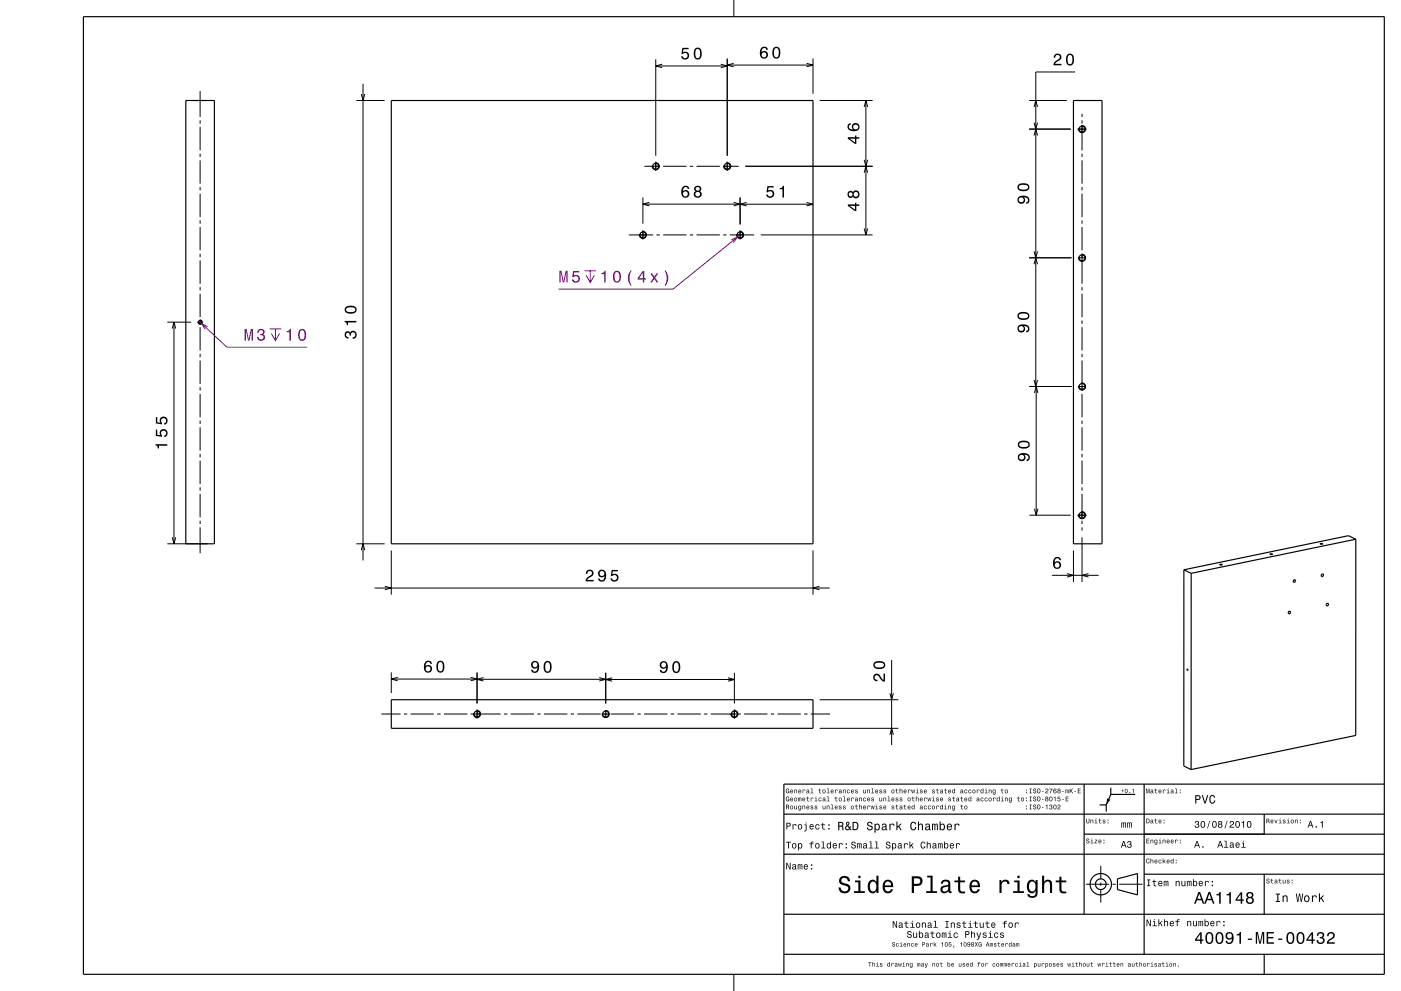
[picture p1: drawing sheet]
<svg xmlns="http://www.w3.org/2000/svg" width="420mm" height="297mm" viewBox="0 0 420 297" stroke-linecap="round" stroke-linejoin="round" font-family="sans-serif">
<g fill="none" stroke="#000" stroke-width=".3">
<path d="M196.6 17.8v28.9M218 17.5v29.2M220 0v5M243.7 17.5v10.6M60 27.3v7.7M60 36v1M60 38v7M106.8 30.1h8.5M245.7 30.1h15.9M308.5 30.1h11.3M308.5 38.7h12.5M323 38.7h2.8"/>
<path d="M324.2 37.6a1.07 1.07 0 0 1 1.2 1 1.07 1.07 0 0 1-1.1 1.2 1.07 1.07 0 0 1-1-1.3M324.4 34.1v.9M324.4 36v1M324.4 37.5v7.5M60 46v1M60 48v7M60 56v1M60 58v7M192.7 59.2v7.8M193.2 49.8h4.6M196.4 48.8a1.07 1.07 0 0 1 1.3 1 1.07 1.07 0 0 1-1.2 1.1 1.07 1.07 0 0 1-1-1.3M196.6 48.4v2.8"/>
<path d="M198.8 49.8h7M206.8 49.8h1M208.8 49.8h7M216.8 49.8h4.6M217.8 48.8a1.07 1.07 0 0 1 1.3 1 1.07 1.07 0 0 1-1.1 1.1 1.07 1.07 0 0 1-1-1.3M218 48.4v2.8M221.9 59.2v8.1M223.4 49.8h38.2M324.4 46v1M324.4 48v7M324.4 56v1M324.4 58v7"/>
<path d="M60 66v1M60 68v7M60 76v1M60 78v7M188.5 70.4h7.3M192.5 69.3a1.07 1.07 0 0 1 1.3 1 1.07 1.07 0 0 1-1.1 1.2 1.07 1.07 0 0 1-1-1.3M192.7 69v2.8M196.8 70.4h1M198.8 70.4h7M206.8 70.4h1M208.8 70.4h7M216.8 70.4h1"/>
<path d="M218.8 70.4h7.3M221.7 69.3a1.07 1.07 0 0 1 1.2 1 1.07 1.07 0 0 1-1.1 1.2 1.07 1.07 0 0 1-1-1.3M221.9 69v2.8M228.1 70.4h33.5M308.5 77.3h12.7M323.2 77.3h2.3M324.2 76.2a1.07 1.07 0 0 1 1.2 1 1.07 1.07 0 0 1-1.1 1.1 1.07 1.07 0 0 1-1-1.2M324.4 66v1M324.4 68v7M324.4 76v9M50.2 96.5h7.1M59.3 96.5h1.4"/>
<path d="M59.9 95.9a.64 .64 0 0 1 .7 .6 .64 .64 0 0 1-.6 .7 .64 .64 0 0 1-.6-.8M60 86v1M60 88v7M60 95.9v1.3M60 98v7M324.4 86v1M324.4 88v7M324.4 96v1M324.4 98v7M60 106v1M60 108v7M60 116v1"/>
<path d="M60 118v7M308.5 115.8h12.7M323.2 115.8h2.3M324.2 114.8a1.07 1.07 0 0 1 1.3 1 1.07 1.07 0 0 1-1.2 1.1 1.07 1.07 0 0 1-1-1.3M324.4 106v1M324.4 108v9M324.4 118v7M60 126v1M60 128v7M60 136v1M60 138v7M324.4 126v1"/>
<path d="M324.4 128v7M324.4 136v1M324.4 138v7M60 146v1M60 148v7M60 156v1M60 158v7.8M308.6 154.4h12.4M323 154.4h2.8M324.2 153.3a1.07 1.07 0 0 1 1.2 1 1.07 1.07 0 0 1-1.1 1.2 1.07 1.07 0 0 1-1-1.3M324.4 146v1M324.4 148v7.6"/>
<path d="M324.4 156v1M324.4 158v1M50.2 163h12.1M106.8 163h8.5M112.3 176.2h136.4M115.4 175.7l1.9 .5-1.9 .5M117.3 165v13.2M243.7 165v13.2M245.7 175.7l-2 .5 2 .5M321.8 165v9.4M324.4 161v13.4M114.3 214h5.8"/>
<path d="M117.3 201.5v6.2M121.1 214h1M123.1 214h7M131.1 214h1M133.1 214h7M141.1 214h9M142.8 212.9a1.07 1.07 0 0 1 1.3 1 1.07 1.07 0 0 1-1.1 1.2 1.07 1.07 0 0 1-1-1.3M143 201.5v9.3M143 212.6v2.8M151.1 214h1M153.1 214h7M161.1 214h1"/>
<path d="M163.1 214h7M171.1 214h1M173.1 214h7M180.4 214h2.3M181.4 212.9a1.07 1.07 0 0 1 1.3 1 1.07 1.07 0 0 1-1.2 1.2 1.07 1.07 0 0 1-1-1.3M181.6 201.6v9.2M181.6 212.8v2.3M183.1 214h7M191.1 214h1M193.1 214h7M201.1 214h1M203.1 214h7"/>
<path d="M211.1 214h1M213.1 214h9M220 212.9a1.07 1.07 0 0 1 1.2 1 1.07 1.07 0 0 1-1.1 1.2 1.07 1.07 0 0 1-1-1.3M220.2 201.6v9.2M220.2 212.6v2.8M223.1 214h7M231.1 214h1M233.1 214h7M241.1 214h1M243.1 214h5.7M245.7 218.3h23.6M245.7 209.7h23.6"/>
<path d="M330 259.5v4M325.5 265h7M330 264.5v1M330 266.5v4M333.5 265h1M335.5 265h7M220 292v5"/>
</g>
<g fill="none" stroke="#000" stroke-width=".35">
<path d="M25 5h390v287h-390zM55.7 30.1h8.6v132.9h-8.6zM117.3 30.1h126.4v132.9h-126.4zM321.8 30.1h8.6v132.9h-8.6zM354.9 170.8l2.2 1M354.9 170.8v58.8l2.2 1M357.1 171.8v58.8M365.6 169.2h.1M365.6 169.2h.9zM380.7 166.1h.1M380.7 166.1h.8zM395.7 163h.1"/>
<path d="M395.8 163h.8zM406.5 161.6l-2.2-1.1-49.4 10.3M406.5 161.6l-.1 58.8-49.3 10.2M406.5 161.6l-49.4 10.2M117.3 209.7h126.4v8.6h-126.4zM355.9 200.5l.1 .4zM325 235v39M333 236.1v2M340.3 238.1h-7.3l-1.4 3.1M343 235v51M415 235h-180v57M235 256h180"/>
<path d="M235 244h180M325 250h90M329.6 241.2h2M331.6 241.2v2M379 244v6M235 274h180M335 263.4l6-1.6v6.4l-6-1.6zM343 262h72M379 262v12M235 286h180M379 286v6"/>
<circle cx="324.4" cy="38.7" r=".89"/>
<circle cx="196.6" cy="49.8" r=".89"/>
<circle cx="218" cy="49.8" r=".89"/>
<circle cx="192.7" cy="70.4" r=".89"/>
<circle cx="221.9" cy="70.4" r=".89"/>
<circle cx="324.4" cy="77.3" r=".88"/>
<circle cx="60" cy="96.5" r=".53"/>
<circle cx="324.4" cy="115.8" r=".89"/>
<circle cx="324.4" cy="154.4" r=".89"/>
<circle cx="388" cy="174.1" r=".38"/>
<circle cx="396.4" cy="172.5" r=".38"/>
<circle cx="386.5" cy="183.5" r=".38"/>
<circle cx="397.9" cy="181.2" r=".38"/>
<circle cx="143" cy="214" r=".89"/>
<circle cx="181.6" cy="214" r=".89"/>
<circle cx="220.2" cy="214" r=".89"/>
<circle cx="330" cy="265" r="3.2"/>
<circle cx="330" cy="265" r="1.6"/>
</g>
<g fill="#000">
<path d="M175.9 171l-.3 1h.5a.71 .71 0 0 1 .5-.9 .71 .71 0 0 1 .9 .5 .71 .71 0 0 1-.5 .9l-.3 .2a1.63 1.63 0 0 0-1.2 1.5h2.5v-.4h-1.9l.8-.8a1.17 1.17 0 0 0 .9-1.7 1.17 1.17 0 0 0-1.9-.3zM179.6 171a1.15 1.15 0 0 0 0 1.7 1.15 1.15 0 0 0 1.6 0 1.02 1.02 0 0 1-.8 1.2l-.5-.1-.1-.4h-.5a1.23 1.23 0 0 0 1.5 .9 1.23 1.23 0 0 0 .9-1.5 1.41 1.41 0 0 0-.3-1.7 1.41 1.41 0 0 0-1.8-.1zM179.8 171.9a.75 .75 0 0 1 1.5 0 .75 .75 0 0 1-1.5 0zM183.4 170.8l-.3 1.9h.4a.8 .8 0 0 1 1.2-.3 .8 .8 0 0 1 0 1.3 .8 .8 0 0 1-1.2-.4h-.5a1.21 1.21 0 0 0 1.5 1.1 1.21 1.21 0 0 0 .8-1.7 1.21 1.21 0 0 0-1.7-.5l.1-1h1.6v-.4z" fill-rule="evenodd"/>
<path d="M235.7 236.5a.67 .67 0 0 0-.2 .9 .67 .67 0 0 0 .9 .3h.2v-.7h-.5v.2h.3l-.2 .4a.49 .49 0 0 1-.5-.6 .49 .49 0 0 1 .7-.4l.2 .2-.3-.5zM237 236.8a.54 .54 0 0 0-.1 .8 .54 .54 0 0 0 .8 0l.1-.2a.37 .37 0 0 1-.5 .2 .37 .37 0 0 1-.2-.3l.7-.1-.3-.5zM237.1 236.9l.3-.1 .2 .3h-.5zM238.1 236.7v1h.2v-.6a.25 .25 0 0 1 .2-.3 .25 .25 0 0 1 .3 .3v.6h.2v-.7a.36 .36 0 0 0-.3-.4 .36 .36 0 0 0-.4 .2zM239.4 236.8a.53 .53 0 0 0-.1 .8 .53 .53 0 0 0 .8 0l.1-.2a.37 .37 0 0 1-.4 .2 .37 .37 0 0 1-.3-.3l.7-.1-.3-.5zM239.6 236.9l.3-.1 .1 .3h-.5zM240.6 236.7v1h.2l.1-.8 .6 .1a.36 .36 0 0 0-.3-.4 .36 .36 0 0 0-.4 .2zM241.9 236.7l-.1 .3 .5-.2 .1 .3a.39 .39 0 0 0-.6 .1 .39 .39 0 0 0 .3 .6l.3-.2 .3 .1-.1-.8-.3-.3zM241.9 237.4a.25 .25 0 0 1 .5 0 .25 .25 0 0 1-.5 0zM243 236.3l.3 .1v1.2l-.3 .1h.9l-.4-.1v-1.3zM245.6 236.4v.3l-.3 .1h.3l.1 .9 .5 .1-.4-.4v-.6l.4-.1h-.4v-.3zM246.6 237.2a.53 .53 0 0 0 1 0 .53 .53 0 0 0-1 0zM246.8 236.9l.1-.1a.37 .37 0 0 1 .4 .4 .37 .37 0 0 1-.5 .3zM247.9 236.3l.3 .1v1.2l-.4 .1h.9l-.3-.1v-1.3zM249.1 236.8a.53 .53 0 0 0 0 .8 .53 .53 0 0 0 .7 0l.1-.2a.37 .37 0 0 1-.4 .2 .37 .37 0 0 1-.3-.3l.7-.1-.2-.5zM249.3 236.9l.3-.1 .1 .3h-.5zM250.3 236.7v1h.2l.1-.8 .6 .1a.36 .36 0 0 0-.3-.4 .36 .36 0 0 0-.4 .2zM251.6 236.7l-.1 .3 .5-.2 .1 .3a.39 .39 0 0 0-.6 .1 .39 .39 0 0 0 .3 .6l.3-.2 .3 .1-.1-.8-.2-.3zM251.6 237.4a.25 .25 0 0 1 .5 0 .25 .25 0 0 1-.5 0zM252.7 236.7v1h.2v-.6a.25 .25 0 0 1 .2-.3 .25 .25 0 0 1 .3 .3v.6h.1v-.7a.36 .36 0 0 0-.2-.4 .36 .36 0 0 0-.4 .2zM254 236.8a.53 .53 0 0 0-.1 .8 .53 .53 0 0 0 .8-.1l-.1-.1a.3 .3 0 0 1-.4 0 .3 .3 0 0 1-.1-.4 .3 .3 0 0 1 .5 0h.2l-.3-.3zM255.2 236.8a.53 .53 0 0 0-.1 .8 .53 .53 0 0 0 .8 0l.1-.2a.37 .37 0 0 1-.4 .2 .37 .37 0 0 1-.3-.3l.7-.1-.3-.5zM255.4 236.9l.3-.1 .1 .3h-.5zM256.4 236.7v.4l.6 .3-.2 .2-.5-.2a.39 .39 0 0 0 .6 .4 .39 .39 0 0 0 .1-.6l-.5-.3 .2-.1 .5 .1-.2-.2zM258.8 236.7v.7a.35 .35 0 0 0 .2 .4 .35 .35 0 0 0 .4-.2l.2 .1v-1h-.2v.7l-.3 .2-.2-.1v-.8zM260 236.7v1h.2v-.6a.25 .25 0 0 1 .2-.3 .25 .25 0 0 1 .2 .3v.6h.2v-.7a.35 .35 0 0 0-.2-.4 .35 .35 0 0 0-.5 .2zM261.3 236.3l.2 .1v1.2l-.3 .1h.9l-.4-.1v-1.3zM262.5 236.8a.54 .54 0 0 0-.1 .8 .54 .54 0 0 0 .8 0l.1-.2a.37 .37 0 0 1-.5 .2 .37 .37 0 0 1-.2-.3l.7-.1-.3-.5zM262.6 236.9l.3-.1 .2 .3h-.5zM263.7 236.7v.4l.6 .3-.3 .2-.4-.2a.39 .39 0 0 0 .5 .4 .39 .39 0 0 0 .2-.6l-.5-.3 .2-.1 .4 .1-.1-.2zM265 236.7l-.1 .4 .6 .3-.2 .2-.5-.2a.39 .39 0 0 0 .6 .4 .39 .39 0 0 0 .1-.6l-.5-.3 .2-.1 .5 .1-.2-.2zM267.2 237.2a.55 .55 0 0 0 1.1 0 .55 .55 0 0 0-1.1 0zM267.5 236.9l.1-.1a.37 .37 0 0 1 .4 .4 .37 .37 0 0 1-.5 .3zM268.7 236.4v.3l-.3 .1h.3l.1 .9 .5 .1-.4-.4v-.6l.4-.1h-.4v-.3zM269.7 236.3v1.4h.2v-.6a.25 .25 0 0 1 .2-.3 .25 .25 0 0 1 .3 .3v.6h.1v-.7a.35 .35 0 0 0-.2-.4 .35 .35 0 0 0-.4 .2v-.5zM271 236.8a.53 .53 0 0 0-.1 .8 .53 .53 0 0 0 .8 0l.1-.2a.37 .37 0 0 1-.5 .2 .37 .37 0 0 1-.2-.3l.7-.1-.3-.5zM271.1 236.9l.3-.1 .2 .3h-.5zM272.2 236.7v1h.2v-.8l.6 .1a.36 .36 0 0 0-.2-.4 .36 .36 0 0 0-.4 .2zM273.2 236.7l.2 1h.2l.2-.9 .1 .9h.2l.3-1h-.2l-.2 .9-.2-.9h-.1l-.2 .9-.2-.9zM274.6 236.7l.3 .1v.8l-.3 .1h.9l-.4-.1v-.9zM274.9 236.3l.2 .2zM275.9 236.7v.4l.5 .3-.2 .2-.4-.2a.39 .39 0 0 0 .5 .4 .39 .39 0 0 0 .1-.6l-.4-.3 .2-.1 .4 .1-.1-.2zM277.1 236.8a.54 .54 0 0 0-.1 .8 .54 .54 0 0 0 .8 0v-.2a.37 .37 0 0 1-.4 .2 .37 .37 0 0 1-.3-.3l.7-.1-.2-.5zM277.2 236.9l.3-.1 .2 .3h-.6zM279.5 236.7v.4l.6 .3-.3 .2-.4-.2a.39 .39 0 0 0 .5 .4 .39 .39 0 0 0 .2-.6l-.5-.3 .2-.1 .4 .1-.1-.2zM280.9 236.4v.3l-.3 .1h.3v.9l.5 .1-.4-.4v-.6l.4-.1h-.4v-.3zM282 236.7l-.2 .3 .5-.2 .1 .3a.39 .39 0 0 0-.6 .1 .39 .39 0 0 0 .3 .6l.6-.2-.2-.9zM282 237.4a.25 .25 0 0 1 .5 0 .25 .25 0 0 1-.5 0zM283.3 236.4v.3l-.3 .1h.3l.1 .9 .5 .1-.4-.4v-.6l.4-.1h-.4v-.3zM284.4 236.8a.53 .53 0 0 0-.1 .8 .53 .53 0 0 0 .8 0v-.2a.37 .37 0 0 1-.4 .2 .37 .37 0 0 1-.3-.3l.7-.1-.2-.5zM284.5 236.9l.3-.1 .1 .3h-.5zM285.5 236.8a.51 .51 0 0 0-.1 .7 .51 .51 0 0 0 .7 .1l.2 .1v-1.4h-.2v.5l-.3-.2zM285.7 236.9l.1-.1a.36 .36 0 0 1 .3 .4 .36 .36 0 0 1-.4 .3zM288 236.7l-.1 .3 .5-.2 .1 .3a.39 .39 0 0 0-.6 .1 .39 .39 0 0 0 .3 .6l.6-.2-.2-.9zM288.1 237.4a.24 .24 0 0 1 .4 0 .24 .24 0 0 1-.4 0zM289.2 236.8a.53 .53 0 0 0-.1 .8 .53 .53 0 0 0 .9-.1l-.2-.1a.3 .3 0 0 1-.4 0 .3 .3 0 0 1 0-.4 .3 .3 0 0 1 .4 0h.2l-.3-.3zM290.4 236.8a.53 .53 0 0 0 0 .8 .53 .53 0 0 0 .8-.1l-.2-.1a.3 .3 0 0 1-.4 0 .3 .3 0 0 1 0-.4 .3 .3 0 0 1 .4 0h.2l-.3-.3zM291.5 237.2a.55 .55 0 0 0 1.1 0 .55 .55 0 0 0-1.1 0zM291.8 236.9v-.1a.37 .37 0 0 1 .5 .4 .37 .37 0 0 1-.5 .3zM292.8 236.7v1h.2l.1-.8 .6 .1a.36 .36 0 0 0-.3-.4 .36 .36 0 0 0-.4 .2zM294 236.8a.51 .51 0 0 0-.1 .7 .51 .51 0 0 0 .7 .1l.2 .1v-1.4h-.1v.5l-.4-.2zM294.2 236.9l.1-.1a.36 .36 0 0 1 .3 .4 .36 .36 0 0 1-.4 .3zM295.3 236.7l.3 .1v.8l-.4 .1h.9l-.4-.1v-.9zM295.6 236.3l.1 .2zM296.4 236.7v1h.2v-.6a.25 .25 0 0 1 .2-.3 .25 .25 0 0 1 .3 .3v.6h.2v-.7a.35 .35 0 0 0-.3-.4 .35 .35 0 0 0-.4 .2zM297.7 236.8a.51 .51 0 0 0-.1 .7 .51 .51 0 0 0 .7 .1 .38 .38 0 0 1-.2 .4 .38 .38 0 0 1-.5-.2 .44 .44 0 0 0 .5 .4 .44 .44 0 0 0 .4-.5v-1zM297.8 236.9l.1-.1a.36 .36 0 0 1 .4 .4 .36 .36 0 0 1-.5 .3zM300.3 236.4v.3l-.3 .1h.3l.1 .9 .5 .1-.4-.4v-.6l.4-.1h-.4v-.3zM301.2 237.2a.55 .55 0 0 0 1.1 0 .55 .55 0 0 0-1.1 0zM301.5 236.9l.1-.1a.37 .37 0 0 1 .4 .4 .37 .37 0 0 1-.5 .3zM307.6 237.4v.3h.3v-.3zM307.6 236.7v.3h.3v-.3zM308.6 236.3l.3 .2v1.1l-.3 .1h.7l-.2-.1v-1.1l.2-.2zM309.8 236.4a.56 .56 0 0 0 .1 .7 .56 .56 0 0 0 .6 .2 .31 .31 0 0 1-.3 .3 .31 .31 0 0 1-.3-.3h-.2a.5 .5 0 0 0 .5 .5 .5 .5 0 0 0 .5-.6 .5 .5 0 0 0-.7-.3 .26 .26 0 0 1 .2-.4 .26 .26 0 0 1 .3 .3l.1-.2-.2-.3zM311 236.5a.66 .66 0 0 0-.1 .9 .66 .66 0 0 0 .9 .2 .66 .66 0 0 0 .1-.9 .66 .66 0 0 0-.9-.2zM311.3 236.5a.54 .54 0 0 1 .4 .5 .54 .54 0 0 1-.4 .6l-.2-.6zM312.4 237.1v.2h.5v-.2zM313.5 236.5l-.1 .3h.2a.3 .3 0 0 1 .3-.3 .3 .3 0 0 1 .3 .4 .3 .3 0 0 1-.4 .2l-.5 .6h1v-.1h-.8l.2-.2a.52 .52 0 0 0 .6-.5 .52 .52 0 0 0-.7-.5zM314.6 236.4v.2h.7l-.5 .8v.3h.2l.5-1.3zM316 236.4a.64 .64 0 0 0-.2 1 .64 .64 0 0 0 .9 .1l-.1-.5h-.6v-.2a.41 .41 0 0 1 .4-.3 .41 .41 0 0 1 .3 .2l-.2-.3zM316 237.3a.3 .3 0 0 1 .6 0 .3 .3 0 0 1-.6 0zM317.2 236.4v.6a.44 .44 0 0 0-.1 .6 .44 .44 0 0 0 .7 0 .44 .44 0 0 0-.1-.6 .4 .4 0 0 0 .1-.6 .4 .4 0 0 0-.6 0zM317.2 237.4a.3 .3 0 0 1 .6 0 .3 .3 0 0 1-.6 0zM317.2 236.7a.25 .25 0 0 1 .5 0 .25 .25 0 0 1-.5 0zM318.4 237.1v.2h.5v-.2zM319.4 236.7v1h.2l.1-.9 .1 .9 .3-.9 .1 .9h.2l-.1-1.1zM320.7 236.3v1.4h.2l.1-.6 .5 .6h.2l-.5-.8 .5-.6h-.2l-.6 .7v-.7zM322.1 237.1v.2h.5v-.2zM323.1 236.3v1.4h.9v-.1h-.7v-.5h.6v-.2h-.6v-.4h.7v-.2z" fill-rule="evenodd"/>
<path d="M235.7 238.9a.67 .67 0 0 0-.2 .9 .67 .67 0 0 0 .9 .3h.2v-.7h-.5l.3 .2-.2 .4a.49 .49 0 0 1-.5-.6 .49 .49 0 0 1 .7-.4l.2 .2-.3-.5zM237 239.2a.54 .54 0 0 0-.1 .8 .54 .54 0 0 0 .8 0l.1-.2a.37 .37 0 0 1-.5 .2 .37 .37 0 0 1-.2-.3l.7-.1-.3-.5zM237.1 239.3l.3-.1 .2 .3h-.5zM238.1 239.6a.53 .53 0 0 0 1 0 .53 .53 0 0 0-1 0zM238.3 239.3a.33 .33 0 0 1 .5 .1 .33 .33 0 0 1-.1 .4 .33 .33 0 0 1-.4 0zM239.3 239.1v1h.1l.2-.9 .1 .9 .3-.9 .1 .9h.1l-.1-1.1zM240.6 239.2a.53 .53 0 0 0 0 .8 .53 .53 0 0 0 .7 0l.1-.2a.37 .37 0 0 1-.4 .2 .37 .37 0 0 1-.3-.3l.7-.1-.2-.5zM240.8 239.3l.3-.1 .1 .3h-.5zM242 238.8v.3l-.3 .1h.3l.1 .9 .5 .1-.4-.4v-.6l.4-.1h-.4v-.3zM243 239.1v1h.2l.1-.8 .6 .1a.36 .36 0 0 0-.3-.4 .36 .36 0 0 0-.4 .2zM244.3 239.1l.3 .1v.8l-.4 .1h.9l-.4-.1v-.9zM244.6 238.7l.1 .2zM245.5 239.2a.53 .53 0 0 0-.1 .8 .53 .53 0 0 0 .8-.1l-.1-.1a.3 .3 0 0 1-.4 0 .3 .3 0 0 1-.1-.4 .3 .3 0 0 1 .5 0h.2l-.3-.3zM246.7 239.1l-.1 .3 .5-.2 .1 .3a.39 .39 0 0 0-.6 .1 .39 .39 0 0 0 .3 .6l.4-.2 .2 .1-.1-.8-.2-.3zM246.8 239.8a.24 .24 0 0 1 .4 0 .24 .24 0 0 1-.4 0zM247.9 238.7l.3 .1v1.2l-.4 .1h.9l-.3-.1v-1.3zM250.5 238.8v.3l-.3 .1h.3l.1 .9 .5 .1-.4-.4v-.6l.4-.1h-.4v-.3zM251.4 239.6a.55 .55 0 0 0 1.1 0 .55 .55 0 0 0-1.1 0zM251.7 239.3l.1-.1a.37 .37 0 0 1 .4 .4 .37 .37 0 0 1-.5 .3zM252.8 238.7l.2 .1v1.2l-.3 .1h.9l-.4-.1v-1.3zM254 239.2a.53 .53 0 0 0-.1 .8 .53 .53 0 0 0 .8 0l.1-.2a.37 .37 0 0 1-.5 .2 .37 .37 0 0 1-.2-.3l.7-.1-.3-.5zM254.1 239.3l.3-.1 .2 .3h-.5zM255.2 239.1v1h.2v-.8l.6 .1a.36 .36 0 0 0-.2-.4 .36 .36 0 0 0-.5 .2zM256.4 239.1l-.1 .3 .5-.2 .1 .3a.39 .39 0 0 0-.6 .1 .39 .39 0 0 0 .3 .6l.4-.2 .2 .1-.1-.8-.2-.3zM256.5 239.8a.25 .25 0 0 1 .5 0 .25 .25 0 0 1-.5 0zM257.5 239.1v1h.2v-.7l.3-.2 .2 .9h.2v-.7a.36 .36 0 0 0-.3-.4 .36 .36 0 0 0-.4 .2zM258.9 239.2a.53 .53 0 0 0-.1 .8 .53 .53 0 0 0 .8-.1l-.1-.1a.3 .3 0 0 1-.5 0 .3 .3 0 0 1 0-.4 .3 .3 0 0 1 .5 0h.1l-.2-.3zM260.1 239.2a.53 .53 0 0 0-.1 .8 .53 .53 0 0 0 .8 0v-.2a.37 .37 0 0 1-.4 .2 .37 .37 0 0 1-.3-.3l.7-.1-.2-.5zM260.2 239.3l.3-.1 .2 .3h-.6zM261.3 239.1v.4l.6 .3-.3 .2-.4-.2a.39 .39 0 0 0 .5 .4 .39 .39 0 0 0 .2-.6l-.5-.3 .2-.1 .4 .1-.1-.2zM263.6 239.1v.7a.35 .35 0 0 0 .3 .4 .35 .35 0 0 0 .4-.2l.2 .1v-1h-.2v.7l-.3 .2-.2-.1v-.8zM264.8 239.1v1h.2v-.7l.3-.2 .2 .9h.2v-.7a.35 .35 0 0 0-.3-.4 .35 .35 0 0 0-.4 .2zM266.1 238.7l.3 .1v1.2l-.4 .1h.9l-.3-.1v-1.3zM267.4 239.2a.54 .54 0 0 0-.1 .8 .54 .54 0 0 0 .8 0v-.2a.37 .37 0 0 1-.4 .2 .37 .37 0 0 1-.3-.3l.7-.1-.2-.5zM267.5 239.3l.3-.1 .1 .3h-.5zM268.6 239.1v.4l.6 .3-.3 .2-.4-.2a.39 .39 0 0 0 .5 .4 .39 .39 0 0 0 .1-.6l-.4-.3 .2-.1 .4 .1-.1-.2zM269.8 239.1v.4l.6 .3-.3 .2-.4-.2a.39 .39 0 0 0 .5 .4 .39 .39 0 0 0 .2-.6l-.5-.3 .2-.1 .4 .1-.1-.2zM272.1 239.6a.53 .53 0 0 0 1 0 .53 .53 0 0 0-1 0zM272.3 239.3l.1-.1a.37 .37 0 0 1 .4 .4 .37 .37 0 0 1-.5 .3zM273.6 238.8v.3l-.3 .1h.3v.9l.6 .1-.4-.4v-.6l.4-.1h-.4v-.3zM274.5 238.7v1.4h.2v-.7l.3-.2 .2 .9h.2v-.7a.35 .35 0 0 0-.2-.4 .35 .35 0 0 0-.5 .2v-.5zM275.9 239.2a.53 .53 0 0 0-.1 .8 .53 .53 0 0 0 .8 0v-.2a.37 .37 0 0 1-.4 .2 .37 .37 0 0 1-.3-.3l.7-.1-.2-.5zM276 239.3l.3-.1 .1 .3h-.5zM277 239.1v1h.2l.1-.8 .6 .1a.36 .36 0 0 0-.3-.4 .36 .36 0 0 0-.4 .2zM278 239.1l.3 1h.2l.1-.9 .2 .9h.1l.3-1h-.2l-.1 .9-.2-.9h-.2l-.1 .9-.2-.9zM279.5 239.1l.3 .1v.8l-.4 .1h.9l-.3-.1v-.9zM279.8 238.7l.2 .2zM280.7 239.1v.4l.6 .3-.2 .2-.5-.2a.39 .39 0 0 0 .5 .4 .39 .39 0 0 0 .2-.6l-.5-.3 .2-.1 .4 .1-.1-.2zM281.9 239.2a.54 .54 0 0 0-.1 .8 .54 .54 0 0 0 .8 0l.1-.2a.37 .37 0 0 1-.4 .2 .37 .37 0 0 1-.3-.3l.7-.1-.3-.5zM282.1 239.3l.3-.1 .1 .3h-.5zM284.4 239.1v.4l.5 .3-.2 .2-.4-.2a.39 .39 0 0 0 .5 .4 .39 .39 0 0 0 .1-.6l-.4-.3 .2-.1 .4 .1-.1-.2zM285.7 238.8v.3l-.3 .1h.3l.1 .9 .5 .1-.4-.4v-.6l.4-.1h-.4v-.3zM286.8 239.1l-.1 .3 .5-.2 .1 .3a.39 .39 0 0 0-.6 .1 .39 .39 0 0 0 .3 .6l.6-.2-.2-.9zM286.8 239.8a.25 .25 0 0 1 .5 0 .25 .25 0 0 1-.5 0zM288.1 238.8v.3l-.3 .1h.3l.1 .9 .5 .1-.4-.4v-.6l.4-.1h-.4v-.3zM289.2 239.2a.53 .53 0 0 0-.1 .8 .53 .53 0 0 0 .8 0l.1-.2a.37 .37 0 0 1-.4 .2 .37 .37 0 0 1-.3-.3l.7-.1-.3-.5zM289.4 239.3l.3-.1 .1 .3h-.5zM290.4 239.2a.51 .51 0 0 0-.1 .7 .51 .51 0 0 0 .7 .1l.2 .1v-1.4h-.2v.5l-.3-.2zM290.5 239.3l.1-.1a.36 .36 0 0 1 .4 .4 .36 .36 0 0 1-.5 .3zM292.9 239.1l-.1 .3 .5-.2 .1 .3a.39 .39 0 0 0-.6 .1 .39 .39 0 0 0 .3 .6l.6-.2-.2-.9zM292.9 239.8a.25 .25 0 0 1 .5 0 .25 .25 0 0 1-.5 0zM294.1 239.2a.53 .53 0 0 0-.1 .8 .53 .53 0 0 0 .8-.1l-.1-.1a.3 .3 0 0 1-.5 0 .3 .3 0 0 1 0-.4 .3 .3 0 0 1 .5 0h.1l-.2-.3zM295.3 239.2a.53 .53 0 0 0-.1 .8 .53 .53 0 0 0 .8-.1l-.1-.1a.3 .3 0 0 1-.5 0 .3 .3 0 0 1 0-.4 .3 .3 0 0 1 .5 0h.2l-.3-.3zM296.4 239.6a.53 .53 0 0 0 1 0 .53 .53 0 0 0-1 0zM296.6 239.3l.1-.1a.37 .37 0 0 1 .4 .4 .37 .37 0 0 1-.5 .3zM297.7 239.1v1h.2v-.8l.6 .1a.36 .36 0 0 0-.2-.4 .36 .36 0 0 0-.4 .2zM298.9 239.2a.51 .51 0 0 0-.1 .7 .51 .51 0 0 0 .7 .1l.2 .1v-1.4h-.2v.5l-.3-.2zM299 239.3l.1-.1a.36 .36 0 0 1 .4 .4 .36 .36 0 0 1-.5 .3zM300.1 239.1l.3 .1v.8l-.3 .1h.9l-.4-.1v-.9zM300.4 238.7l.2 .2zM301.3 239.1v1h.1l.1-.7 .2-.2 .2 .9h.2v-.7a.35 .35 0 0 0-.2-.4 .35 .35 0 0 0-.5 .2zM302.5 239.2a.51 .51 0 0 0-.1 .7 .51 .51 0 0 0 .8 .1 .38 .38 0 0 1-.3 .4 .38 .38 0 0 1-.4-.2 .44 .44 0 0 0 .5 .4 .44 .44 0 0 0 .3-.5v-1l-.1 .1-.4-.2zM302.7 239.3l.1-.1a.36 .36 0 0 1 .4 .4 .36 .36 0 0 1-.5 .3zM305.1 238.8v.3l-.3 .1h.3l.1 .9 .5 .1-.4-.4v-.6l.4-.1h-.4v-.3zM306.1 239.6a.53 .53 0 0 0 1 0 .53 .53 0 0 0-1 0zM306.3 239.3l.1-.1a.37 .37 0 0 1 .4 .4 .37 .37 0 0 1-.5 .3zM307.6 239.8v.3h.3v-.3zM307.6 239.1v.3h.3v-.3zM308.6 238.7l.3 .2v1.1l-.3 .1h.7l-.2-.1v-1.1l.2-.2zM309.8 238.8a.56 .56 0 0 0 .1 .7 .56 .56 0 0 0 .6 .2 .31 .31 0 0 1-.3 .3 .31 .31 0 0 1-.3-.3h-.2a.5 .5 0 0 0 .5 .5 .5 .5 0 0 0 .5-.6 .5 .5 0 0 0-.7-.3 .26 .26 0 0 1 .2-.4 .26 .26 0 0 1 .3 .3l.1-.2-.2-.3zM311 238.9a.66 .66 0 0 0-.1 .9 .66 .66 0 0 0 .9 .2 .66 .66 0 0 0 .1-.9 .66 .66 0 0 0-.9-.2zM311.3 238.9a.54 .54 0 0 1 .4 .5 .54 .54 0 0 1-.4 .6l-.2-.6zM312.4 239.5v.2h.5v-.2zM313.5 238.8l-.1 .4 .2 .2a.44 .44 0 0 0-.1 .6 .44 .44 0 0 0 .7 0 .44 .44 0 0 0-.1-.6 .4 .4 0 0 0 0-.6 .4 .4 0 0 0-.6 0zM313.5 239.8a.3 .3 0 0 1 .6 0 .3 .3 0 0 1-.6 0zM313.6 239.1a.25 .25 0 0 1 .5 0 .25 .25 0 0 1-.5 0zM314.7 238.9l-.1 .9 .2 .3a.65 .65 0 0 0 .8-.7 .65 .65 0 0 0-.9-.5zM314.9 238.9a.54 .54 0 0 1 .4 .6 .54 .54 0 0 1-.4 .5l-.1-.5zM315.9 239l.3 .1v1h.2v-1.4zM317.1 238.8l-.1 .7a.38 .38 0 0 1 .6-.1 .38 .38 0 0 1 0 .6l-.6-.2a.48 .48 0 0 0 .6 .4 .48 .48 0 0 0 .3-.7 .48 .48 0 0 0-.7-.2l.1-.4h.6v-.1zM318.4 239.5v.2h.5v-.2zM319.5 238.7v1.4h.9v-.1h-.7v-.5h.6v-.2h-.6v-.4h.7v-.2z" fill-rule="evenodd"/>
<path d="M331.9 239.3l1 .4-1.3 1.5z" fill-rule="evenodd"/>
<path d="M336.5 236.6v.4l-.4 .1h.4l.1 .4v-.4l.4-.1h-.4zM337.3 236.6l-.1 .7 .2 .4a.58 .58 0 0 0 .7-.7 .58 .58 0 0 0-.8-.4zM337.5 236.6a.48 .48 0 0 1 .4 .4 .48 .48 0 0 1-.4 .5zM338.6 237.4v.3h.2v-.3zM339.5 236.6l.3 .2v.9h.1v-1.3z" fill-rule="evenodd"/>
<path d="M343.6 236.3v1.4h.2v-1.2l.2 1.2h.2l.3-1.2v1.2h.1v-1.4h-.2l-.3 1.3-.2-1.3zM345 236.7l-.1 .3 .5-.2 .1 .3a.39 .39 0 0 0-.6 .1 .39 .39 0 0 0 .3 .6l.6-.2-.2-.9zM345.1 237.4a.24 .24 0 0 1 .4 0 .24 .24 0 0 1-.4 0zM346.4 236.4v.3l-.3 .1h.3v.9l.5 .1-.4-.4v-.6l.4-.1h-.4v-.3zM347.4 236.8a.53 .53 0 0 0-.1 .8 .53 .53 0 0 0 .8 0l.1-.2a.37 .37 0 0 1-.4 .2 .37 .37 0 0 1-.3-.3l.7-.1-.3-.5zM347.6 236.9l.3-.1 .1 .3h-.5zM348.6 236.7v1h.2l.1-.8 .6 .1a.36 .36 0 0 0-.3-.4 .36 .36 0 0 0-.4 .2zM349.8 236.7l.3 .1v.8l-.3 .1h.9l-.4-.1v-.9zM350.1 236.3l.2 .2zM351.1 236.7l-.1 .3 .5-.2 .1 .3a.41 .41 0 0 0-.6 .1 .41 .41 0 0 0 .1 .6l.8-.2-.2-.9zM351.1 237.4a.25 .25 0 0 1 .5 0 .25 .25 0 0 1-.5 0zM352.3 236.3l.2 .1v1.2l-.3 .1h.9l-.4-.1v-1.3zM353.7 237.4v.3h.3v-.3zM353.7 236.7v.3h.3v-.3z" fill-rule="evenodd"/>
<path d="M235.7 241.1v1.4h.1v-.5a.42 .42 0 0 1 .5 .1 .42 .42 0 0 1 .1 .4h.2l-.2-.6a.39 .39 0 0 0 .1-.5 .39 .39 0 0 0-.4-.3zM235.8 241.3h.3a.24 .24 0 0 1 .3 .3 .24 .24 0 0 1-.3 .2h-.3zM236.9 242a.53 .53 0 0 0 1 0 .53 .53 0 0 0-1 0zM237.1 241.7l.1-.1a.37 .37 0 0 1 .4 .4 .37 .37 0 0 1-.5 .3zM238.1 241.5v.7a.36 .36 0 0 0 .3 .4 .36 .36 0 0 0 .4-.2l.2 .1v-1h-.2v.7l-.3 .2-.2-.1v-.8zM239.4 241.6a.51 .51 0 0 0-.1 .7 .51 .51 0 0 0 .7 .1 .38 .38 0 0 1-.2 .4 .38 .38 0 0 1-.5-.2 .44 .44 0 0 0 .5 .4 .44 .44 0 0 0 .4-.5v-1zM239.5 241.7l.1-.1a.36 .36 0 0 1 .4 .4 .36 .36 0 0 1-.5 .3zM240.5 241.5v1h.2v-.7l.3-.2 .2 .1v.8h.2v-.7a.35 .35 0 0 0-.3-.4 .35 .35 0 0 0-.4 .2zM241.9 241.6a.53 .53 0 0 0-.1 .8 .53 .53 0 0 0 .8 0v-.2a.37 .37 0 0 1-.4 .2 .37 .37 0 0 1-.3-.3l.7-.1-.2-.5zM242 241.7l.3-.1 .1 .3h-.5zM243.1 241.5v.4l.6 .3-.3 .2-.4-.2a.39 .39 0 0 0 .5 .4 .39 .39 0 0 0 .1-.6l-.4-.3 .2-.1 .4 .1-.1-.2zM244.3 241.5v.4l.6 .3-.3 .2-.4-.2a.4 .4 0 0 0 .5 .4 .4 .4 0 0 0 .2-.6l-.5-.3 .2-.1 .4 .1-.1-.2zM246.6 241.5v.7a.36 .36 0 0 0 .3 .4 .36 .36 0 0 0 .4-.2l.2 .1v-1h-.2v.7l-.3 .2-.2-.1v-.8zM247.8 241.5v1h.2v-.7l.3-.2 .2 .1v.8h.2v-.7a.36 .36 0 0 0-.3-.4 .36 .36 0 0 0-.4 .2zM249.1 241.1l.3 .1v1.2l-.4 .1h.9l-.3-.1v-1.3zM250.4 241.6a.53 .53 0 0 0-.1 .8 .53 .53 0 0 0 .8 0v-.2a.37 .37 0 0 1-.4 .2 .37 .37 0 0 1-.3-.3l.7-.1-.2-.5zM250.5 241.7l.3-.1 .1 .3h-.5zM251.6 241.5v.4l.6 .3-.3 .2-.4-.2a.4 .4 0 0 0 .5 .4 .4 .4 0 0 0 .1-.6l-.4-.3 .2-.1 .4 .1-.1-.2zM252.8 241.5v.4l.6 .3-.3 .2-.4-.2a.39 .39 0 0 0 .5 .4 .39 .39 0 0 0 .2-.6l-.5-.3 .2-.1 .4 .1-.1-.2zM255.1 242a.53 .53 0 0 0 1 0 .53 .53 0 0 0-1 0zM255.3 241.7l.1-.1a.37 .37 0 0 1 .4 .4 .37 .37 0 0 1-.5 .3zM256.6 241.2v.3l-.3 .1h.3v.9l.6 .1-.4-.4v-.6l.4-.1h-.4v-.3zM257.5 241.1v1.4h.2v-.7l.3-.2 .2 .1v.8h.2v-.7a.35 .35 0 0 0-.3-.4 .35 .35 0 0 0-.4 .2v-.5zM258.9 241.6a.53 .53 0 0 0-.1 .8 .53 .53 0 0 0 .8 0v-.2a.37 .37 0 0 1-.4 .2 .37 .37 0 0 1-.3-.3l.7-.1-.2-.5zM259 241.7l.3-.1 .1 .3h-.5zM260 241.5v1h.2l.1-.8 .6 .1a.36 .36 0 0 0-.3-.4 .36 .36 0 0 0-.4 .2zM261 241.5l.3 1h.1l.2-.9 .2 .9h.1l.3-1h-.2l-.1 .9-.2-.9h-.2l-.1 .9-.2-.9zM262.5 241.5l.3 .1v.8l-.4 .1h.9l-.4-.1v-.9zM262.8 241.1l.2 .2zM263.7 241.5v.4l.6 .3-.3 .2-.4-.2a.4 .4 0 0 0 .5 .4 .4 .4 0 0 0 .2-.6l-.5-.3 .2-.1 .4 .1-.1-.2zM264.9 241.6a.53 .53 0 0 0-.1 .8 .53 .53 0 0 0 .8 0l.1-.2a.37 .37 0 0 1-.4 .2 .37 .37 0 0 1-.3-.3l.7-.1-.3-.5zM265.1 241.7l.3-.1 .1 .3h-.5zM267.4 241.5v.4l.5 .3-.2 .2-.4-.2a.39 .39 0 0 0 .5 .4 .39 .39 0 0 0 .1-.6l-.4-.3 .2-.1 .4 .1-.1-.2zM268.7 241.2v.3l-.3 .1h.3l.1 .9 .5 .1-.4-.4v-.6l.4-.1h-.4v-.3zM269.8 241.5l-.1 .3 .5-.2 .1 .3a.39 .39 0 0 0-.6 .1 .39 .39 0 0 0 .3 .6l.3-.2 .3 .1-.1-.8-.2-.3zM269.8 242.2a.25 .25 0 0 1 .5 0 .25 .25 0 0 1-.5 0zM271.1 241.2v.3l-.3 .1h.3l.1 .9 .5 .1-.4-.4v-.6l.4-.1h-.4v-.3zM272.2 241.6a.53 .53 0 0 0-.1 .8 .53 .53 0 0 0 .8 0l.1-.2a.37 .37 0 0 1-.4 .2 .37 .37 0 0 1-.3-.3l.7-.1-.3-.5zM272.4 241.7l.3-.1 .1 .3h-.5zM273.4 241.6a.55 .55 0 0 0-.2 .6 .55 .55 0 0 0 .7 .3l.1-.1 .2 .1v-1.4h-.2v.5l-.3-.2zM273.5 241.7l.1-.1a.36 .36 0 0 1 .4 .4 .36 .36 0 0 1-.5 .3zM275.9 241.5l-.1 .3 .5-.2 .1 .3a.39 .39 0 0 0-.6 .1 .39 .39 0 0 0 .3 .6l.6-.2-.2-.9zM275.9 242.2a.25 .25 0 0 1 .5 0 .25 .25 0 0 1-.5 0zM277.1 241.6a.53 .53 0 0 0-.1 .8 .53 .53 0 0 0 .8-.1l-.1-.1a.3 .3 0 0 1-.5 0 .3 .3 0 0 1 0-.4 .3 .3 0 0 1 .5 0h.1l-.2-.3zM278.3 241.6a.53 .53 0 0 0-.1 .8 .53 .53 0 0 0 .8-.1l-.1-.1a.3 .3 0 0 1-.5 0 .3 .3 0 0 1 0-.4 .3 .3 0 0 1 .5 0h.2l-.3-.3zM279.4 242a.53 .53 0 0 0 1 0 .53 .53 0 0 0-1 0zM279.6 241.7l.1-.1a.37 .37 0 0 1 .4 .4 .37 .37 0 0 1-.5 .3zM280.7 241.5v1h.2v-.8l.6 .1a.36 .36 0 0 0-.2-.4 .36 .36 0 0 0-.5 .2zM281.9 241.6a.55 .55 0 0 0-.2 .6 .55 .55 0 0 0 .7 .3l.1-.1 .2 .1v-1.4h-.2v.5l-.3-.2zM282 241.7l.1-.1a.36 .36 0 0 1 .4 .4 .36 .36 0 0 1-.5 .3zM283.1 241.5l.3 .1v.8l-.3 .1h.9l-.4-.1v-.9zM283.4 241.1l.2 .2zM284.3 241.5v1h.1l.1-.7 .2-.2 .2 .1v.8h.2v-.7a.36 .36 0 0 0-.2-.4 .36 .36 0 0 0-.5 .2zM285.5 241.6a.51 .51 0 0 0-.1 .7 .51 .51 0 0 0 .8 .1 .38 .38 0 0 1-.3 .4 .38 .38 0 0 1-.4-.2 .44 .44 0 0 0 .5 .4 .44 .44 0 0 0 .3-.5v-1l-.1 .1-.4-.2zM285.7 241.7l.1-.1a.36 .36 0 0 1 .4 .4 .36 .36 0 0 1-.5 .3zM288.1 241.2v.3l-.3 .1h.3l.1 .9 .5 .1-.4-.4v-.6l.4-.1h-.4v-.3zM289.1 242a.53 .53 0 0 0 1 0 .53 .53 0 0 0-1 0zM289.3 241.7l.1-.1a.37 .37 0 0 1 .4 .4 .37 .37 0 0 1-.5 .3zM307.6 242.2v.3h.3v-.3zM307.6 241.5v.3h.3v-.3zM308.6 241.1l.3 .2v1.1l-.3 .1h.7l-.2-.1v-1.1l.2-.2zM309.8 241.2a.56 .56 0 0 0 .1 .7 .56 .56 0 0 0 .6 .2 .31 .31 0 0 1-.3 .3 .31 .31 0 0 1-.3-.3h-.2a.5 .5 0 0 0 .5 .5 .5 .5 0 0 0 .5-.6 .5 .5 0 0 0-.7-.3 .26 .26 0 0 1 .2-.4 .26 .26 0 0 1 .3 .3l.1-.2-.2-.3zM311 241.3a.66 .66 0 0 0-.1 .9 .66 .66 0 0 0 .9 .2 .66 .66 0 0 0 .1-.9 .66 .66 0 0 0-.9-.2zM311.3 241.3a.54 .54 0 0 1 .4 .5 .54 .54 0 0 1-.4 .6l-.2-.6zM312.4 241.9v.2h.5v-.2zM313.5 241.4l.3 .1v1h.2v-1.4zM314.7 241.3l-.1 .3h.1a.25 .25 0 0 1 .2-.3 .25 .25 0 0 1 .3 .1 .25 .25 0 0 1-.1 .3l-.2 .2a.3 .3 0 0 1 .4 .2 .3 .3 0 0 1-.3 .4 .3 .3 0 0 1-.3-.4h-.2a.46 .46 0 0 0 .7 .5 .46 .46 0 0 0 .1-.8 .41 .41 0 0 0 0-.6 .41 .41 0 0 0-.6 .1zM315.9 241.3l-.1 .9 .3 .3a.65 .65 0 0 0 .7-.7 .65 .65 0 0 0-.9-.5zM316.1 241.3a.54 .54 0 0 1 .4 .6 .54 .54 0 0 1-.4 .5l-.1-.5zM317.1 241.3l-.1 .3h.2a.3 .3 0 0 1 .3-.3 .3 .3 0 0 1 .3 .4 .3 .3 0 0 1-.4 .2l-.4 .6h.9v-.1h-.7l.1-.2a.53 .53 0 0 0 .6-.5 .53 .53 0 0 0-.6-.5z" fill-rule="evenodd"/>
<path d="M235.8 246.6v2h.2v-.9a.64 .64 0 0 0 1-.3 .64 .64 0 0 0-.6-.8zM236 246.8h.4a.34 .34 0 0 1 .4 .4 .34 .34 0 0 1-.4 .3h-.4zM237.6 247v1.6h.3l.1-1.3 .4-.1 .4 .3a.51 .51 0 0 0-.4-.5 .51 .51 0 0 0-.6 .3v-.3zM239.3 247.2a.76 .76 0 0 0 0 1.2 .76 .76 0 0 0 1.2-.2v-.4a.68 .68 0 0 0-.3-.7 .68 .68 0 0 0-.9 .1zM239.5 247.4a.5 .5 0 0 1 .7 .4 .5 .5 0 0 1-.7 .5zM241.1 247.1v.2h.4v1.4v.2h-.4v.3l.5-.1 .2-.2v-1.8zM241.5 246.5v.3h.3v-.3zM242.8 247.2a.76 .76 0 0 0-.1 1.1 .76 .76 0 0 0 1.1 0l.1-.2-.7 .3-.3-.5 1-.1a.64 .64 0 0 0-.3-.8 .64 .64 0 0 0-.8 .2zM243 247.3l.5-.1 .2 .5h-.8zM244.6 247.2a.76 .76 0 0 0-.1 1.1 .76 .76 0 0 0 1.1 0l.1-.3h-.3l-.1 .3a.53 .53 0 0 1-.6-.5 .53 .53 0 0 1 .6-.5l.4 .2-.4-.5zM246.5 246.6v.5h-.4v.2h.4l.1 1.2 .8 .1v-.2l-.6-.1v-.3v-.7h.6v-.2h-.6v-.5zM248.3 248.1v.5h.4v-.5zM248.3 247v.5h.4v-.5z" fill-rule="evenodd"/>
<path d="M235.6 252.3v.2h.6v1.8h.3v-1.8h.6v-.2zM237.6 252.9a.76 .76 0 0 0 0 1.2 .76 .76 0 0 0 1.1-.2l.1-.4a.68 .68 0 0 0-.4-.7 .68 .68 0 0 0-.8 .1zM237.8 253.1l.1-.2a.53 .53 0 0 1 .6 .6 .53 .53 0 0 1-.7 .5zM239.2 252.7v2.2h.3v-.9l.1 .2a.71 .71 0 0 0 .9-.7 .71 .71 0 0 0-.9-.7l-.1 .2v-.3zM239.6 253.1l.1-.2a.56 .56 0 0 1 .6 .6 .56 .56 0 0 1-.6 .6l-.2-.3zM242.6 252.8v.2h.5v1.3h.2v-1.3h.6v-.2h-.6v-.2l.6-.2v-.2h-.5l-.3 .6zM244.5 252.9a.76 .76 0 0 0 0 1.2 .76 .76 0 0 0 1.2-.2v-.4a.68 .68 0 0 0-.3-.7 .68 .68 0 0 0-.9 .1zM244.7 253.1l.2-.2a.53 .53 0 0 1 .5 .6 .53 .53 0 0 1-.7 .5zM246.3 252.2v.2h.4v1.7h-.5v.2h1.3v-.2h-.6v-1.9zM248 252.9a.78 .78 0 0 0-.2 1 .78 .78 0 0 0 .9 .4l.2-.3v.3h.2v-2.1h-.2v.8l-.5-.3zM248.2 253.1l.1-.2a.56 .56 0 0 1 .6 .6 .56 .56 0 0 1-.6 .6l-.2-.3zM249.8 252.9a.76 .76 0 0 0-.1 1.1 .76 .76 0 0 0 1.1 0l.1-.2-.8 .3-.2-.5 1-.1a.64 .64 0 0 0-.3-.8 .64 .64 0 0 0-.8 .2zM250 253l.4-.1 .2 .5h-.7zM251.5 252.7v1.6h.2l.1-1.3 .5-.1 .4 .3a.51 .51 0 0 0-.4-.5 .51 .51 0 0 0-.6 .3v-.3zM253.5 253.8v.5h.4v-.5zM253.5 252.7v.5h.4v-.5z" fill-rule="evenodd"/>
<path d="M251.3 246.3v2.5h.3v-1h.8l.2 1h.4l-.2-1.1-.3-.1a.69 .69 0 0 0 .3-.8 .69 .69 0 0 0-.7-.5zM251.6 246.6h.4a.43 .43 0 0 1 .5 .4 .43 .43 0 0 1-.5 .4h-.4zM253.8 246.4l-.2 .4 .2 .6a.76 .76 0 0 0-.3 1.2 .76 .76 0 0 0 1.2-.1l.2 .3h.4l-.4-.6 .2-.6h-.3l-.1 .4-.4-.6a.59 .59 0 0 0 .4-.8 .59 .59 0 0 0-.9-.2zM253.7 247.8l.3-.2 .5 .7-.6 .2-.2-.2zM254 246.6l.2-.1 .2 .3-.3 .4zM255.6 246.3v2.5h.8a1.28 1.28 0 0 0 1-1.2 1.28 1.28 0 0 0-1-1.3zM255.9 246.6a.96 .96 0 0 1 1.1 1 .96 .96 0 0 1-1.1 .9zM260.2 246.5l-.2 .8 .9 .4a.46 .46 0 0 1 .4 .7 .46 .46 0 0 1-.8 .1l-.3-.5h-.3a.83 .83 0 0 0 1.1 .9 .83 .83 0 0 0 .2-1.4l-.6-.2a.48 .48 0 0 1-.2-.6 .48 .48 0 0 1 .6-.2 .48 .48 0 0 1 .3 .6l.3-.1a.85 .85 0 0 0-.5-.7 .85 .85 0 0 0-.9 .2zM262.2 246.9v2.7h.3v-1.1l.1 .2a.67 .67 0 0 0 .7 .1 .67 .67 0 0 0 .4-.5 .91 .91 0 0 0 0-1.1 .91 .91 0 0 0-1-.3l-.2 .3v-.3zM262.6 247.3l.2-.2a.7 .7 0 0 1 .7 .7 .7 .7 0 0 1-.7 .7l-.3-.3zM264.6 247l-.2 .4h.3a.39 .39 0 0 1 .4-.3 .39 .39 0 0 1 .3 .5 .73 .73 0 0 0-.9 .3 .73 .73 0 0 0 .1 .9l.9-.2 .1 .2h.4l-.2-1.4a.72 .72 0 0 0-.5-.6 .72 .72 0 0 0-.7 .2zM264.7 248.1l.8-.3v.3a.42 .42 0 0 1-.5 .5 .42 .42 0 0 1-.4-.5zM266.6 246.9v1.9h.4l.1-1.6 .5-.1 .2 .4h.3a.64 .64 0 0 0-.4-.7 .64 .64 0 0 0-.8 .4v-.3zM268.7 246.2v2.6h.3v-.7l.4-.3 .5 1h.4l-.7-1.2 .7-.7h-.4l-.9 .8v-1.5zM273.1 246.6a1.33 1.33 0 0 0-.2 1.4 1.33 1.33 0 0 0 1.2 .8l.6-.9h-.3l-.4 .6a1.04 1.04 0 0 1-.9-.9 1.04 1.04 0 0 1 .7-1.1l.5 .6h.4a.85 .85 0 0 0-.6-.8 .85 .85 0 0 0-1 .3zM275.2 246.2v2.6h.3v-1.4l.5-.3 .4 .3v1.4h.3v-1.3a.63 .63 0 0 0-.4-.7 .63 .63 0 0 0-.8 .4v-1zM277.6 247l-.2 .4h.3a.39 .39 0 0 1 .4-.3 .39 .39 0 0 1 .3 .5 .73 .73 0 0 0-.9 .3 .73 .73 0 0 0 .1 .9l.9-.2 .1 .2h.4l-.2-1.4a.73 .73 0 0 0-1.2-.4zM277.7 248.1l.8-.3v.3a.42 .42 0 0 1-.4 .5 .42 .42 0 0 1-.5-.5zM279.4 246.9v1.9h.3v-1.5l.3-.2 .1 1.7h.3v-1.5l.3-.2 .2 1.7h.3l-.2-1.9-.6 .2-.4-.3-.3 .3v-.2zM281.7 246.2v2.6h.3v-.3a.66 .66 0 0 0 .7 .4 .66 .66 0 0 0 .5-.6 .87 .87 0 0 0 0-1.1 .87 .87 0 0 0-1.1-.2l-.1 .2v-1zM282.1 247.3l.2-.2a.7 .7 0 0 1 .7 .7 .7 .7 0 0 1-.7 .7l-.3-.3zM284 247.1a.98 .98 0 0 0-.2 1.3 .98 .98 0 0 0 1.3 .3l.3-.4-1 .3-.3-.7 1.3-.1a.8 .8 0 0 0-.4-.9 .8 .8 0 0 0-1 .2zM284.3 247.2l.5-.1 .3 .6h-1zM286.2 246.9v1.9h.3l.1-1.6 .5-.1 .2 .4h.4a.64 .64 0 0 0-.5-.7 .64 .64 0 0 0-.8 .4v-.3z" fill-rule="evenodd"/>
<path d="M255.4 252.4a.71 .71 0 0 0 0 .8 .71 .71 0 0 0 .8 .3 .42 .42 0 0 1-.3 .6 .42 .42 0 0 1-.5-.5h-.2a.69 .69 0 0 0 .6 .8 .69 .69 0 0 0 .7-.6 .69 .69 0 0 0-.8-.7 .35 .35 0 0 1 0-.6 .35 .35 0 0 1 .5 .2l.3 .2-.4-.6zM256.9 252.7v1.6h.2l.1-1.2 .1-.2 .2 1.4h.2v-1.2l.2-.2 .2 1.4h.2l-.1-1.6-.5 .2-.3-.2-.3 .2zM258.9 252.8l-.1 .4h.2a.31 .31 0 0 1 .4-.3 .31 .31 0 0 1 .2 .4 .56 .56 0 0 0-.8 .3 .56 .56 0 0 0 .4 .7l.5-.2 .3 .2-.1-1.2-.3-.4zM259 253.8a.34 .34 0 0 1 .6 0 .34 .34 0 0 1-.6 0zM260.6 252.2v.2h.4v1.7h-.5v.2h1.3v-.2h-.6v-1.9zM262.3 252.2v.2h.4v1.7h-.5v.2h1.3v-.2h-.5v-1.9zM265.8 252.4a.71 .71 0 0 0 0 .8 .71 .71 0 0 0 .8 .3 .42 .42 0 0 1-.3 .6 .42 .42 0 0 1-.5-.5h-.2a.69 .69 0 0 0 .6 .8 .69 .69 0 0 0 .7-.7 .69 .69 0 0 0-.8-.6 .38 .38 0 0 1-.1-.5 .38 .38 0 0 1 .5-.2 .38 .38 0 0 1 .2 .5h.2v-.3l-.4-.3zM267.4 252.7v2.2h.3v-.9v.2a.71 .71 0 0 0 1-.7 .71 .71 0 0 0-1-.7v.2v-.3zM267.8 253.1l.1-.2a.56 .56 0 0 1 .5 .6 .56 .56 0 0 1-.5 .6l-.2-.3zM269.3 252.8l-.1 .4h.2a.31 .31 0 0 1 .4-.3 .31 .31 0 0 1 .2 .4 .56 .56 0 0 0-.8 .3 .56 .56 0 0 0 .4 .7l.5-.2 .4 .2v-.2l-.3-1.3zM269.4 253.8a.34 .34 0 0 1 .6 0 .34 .34 0 0 1-.6 0zM271 252.7v1.6h.2l.1-1.3 .5-.1 .4 .3a.51 .51 0 0 0-.4-.5 .51 .51 0 0 0-.6 .3v-.3zM272.7 252.2v2.1h.2v-.6l.3-.2 .4 .8h.3l-.6-1 .6-.6h-.3l-.7 .7v-1.2zM276.2 252.5l-.2 .3a.89 .89 0 0 0 .1 1.2 .89 .89 0 0 0 1.1 .1l.2-.6h-.2l-.3 .6a.8 .8 0 0 1-.7-.8 .8 .8 0 0 1 .6-.8l.3 .4h.3l-.4-.6zM277.8 252.2v2.1h.3v-1.1l.4-.3 .3 .2v1.2h.2v-1a.5 .5 0 0 0-.3-.6 .5 .5 0 0 0-.6 .3v-.8zM279.7 252.8l-.1 .4h.2a.31 .31 0 0 1 .4-.3 .31 .31 0 0 1 .2 .4 .58 .58 0 0 0-.8 .2 .58 .58 0 0 0 .2 .8l.7-.2 .4 .2v-.2l-.3-1.3zM279.8 253.8a.35 .35 0 0 1 .7 0 .35 .35 0 0 1-.7 0zM281.2 252.7v1.6h.2v-1.2l.2-.2 .2 1.4h.2v-1.2l.2-.2 .2 1.4h.2l-.2-1.6-.4 .2-.3-.2-.3 .2zM283 252.2v2.1h.3v-.3a.53 .53 0 0 0 .5 .3 .53 .53 0 0 0 .5-.5v-.3a.64 .64 0 0 0-.8-.8l-.2 .3v-.8zM283.4 253.1l.1-.2a.56 .56 0 0 1 .6 .6 .56 .56 0 0 1-.6 .6l-.2-.3zM284.9 252.9a.76 .76 0 0 0-.1 1.1 .76 .76 0 0 0 1.1 0l.1-.2-.8 .3-.2-.5 1-.1a.64 .64 0 0 0-.3-.8 .64 .64 0 0 0-.8 .2zM285.1 253l.4-.1 .2 .5h-.7zM286.6 252.7v1.6h.2l.1-1.3 .5-.1 .4 .3a.51 .51 0 0 0-.4-.5 .51 .51 0 0 0-.6 .3v-.3z" fill-rule="evenodd"/>
<path d="M325.6 245.3v.9a.49 .49 0 0 0 .5 .6 .49 .49 0 0 0 .5-.6v-.9h-.2v.9a.31 .31 0 0 1-.3 .4 .31 .31 0 0 1-.3-.4v-.9zM326.9 245.7v1h.2v-.7l.3-.2 .2 .9h.1v-.7a.35 .35 0 0 0-.2-.4 .35 .35 0 0 0-.4 .2zM328.2 245.7l.3 .1v.8l-.4 .1h.9l-.3-.1v-.9zM328.5 245.3l.2 .2zM329.6 245.4v.3l-.3 .1h.3v.9l.6 .1-.5-.4v-.6l.5-.1h-.5v-.3zM330.7 245.7l-.1 .4 .6 .3-.2 .2-.5-.2a.39 .39 0 0 0 .6 .4 .39 .39 0 0 0 .1-.6l-.5-.3 .3-.1 .4 .1-.1-.2zM332 246.4v.3h.3v-.3zM332 245.7v.3h.3v-.3z" fill-rule="evenodd"/>
<path d="M325.8 251.4a.56 .56 0 0 0 0 .7 .56 .56 0 0 0 .6 .2 .31 .31 0 0 1-.3 .3 .31 .31 0 0 1-.3-.3h-.2a.51 .51 0 0 0 .5 .5 .51 .51 0 0 0 .5-.6 .51 .51 0 0 0-.7-.3 .26 .26 0 0 1 .2-.4 .26 .26 0 0 1 .3 .3l.1-.2-.2-.3zM327 251.7l.3 .1v.8l-.4 .1h.9l-.4-.1v-.9zM327.3 251.3l.2 .2zM328.1 251.7l.6 .1-.6 .9h.9l-.7-.1 .7-.9zM329.4 251.8a.53 .53 0 0 0-.1 .8 .53 .53 0 0 0 .8 0l.1-.2a.37 .37 0 0 1-.4 .2 .37 .37 0 0 1-.3-.3l.7-.1-.3-.5zM329.6 251.9l.3-.1 .1 .3h-.5zM330.8 252.4v.3h.3v-.3zM330.8 251.7v.3h.3v-.3z" fill-rule="evenodd"/>
<path d="M336.7 252l-.7 2h.3l.2-.5h.8l.2 .5h.2l-.7-2zM336.9 252.3l.3 .9h-.6zM338.1 252.2l-.2 .5h.3a.35 .35 0 0 1 .2-.4 .35 .35 0 0 1 .4 .1 .35 .35 0 0 1-.1 .5h-.3v.2a.43 .43 0 0 1 .6 .4 .43 .43 0 0 1-.5 .4 .43 .43 0 0 1-.4-.5h-.2a.66 .66 0 0 0 .9 .7 .66 .66 0 0 0 .1-1.1 .58 .58 0 0 0 .1-.9 .58 .58 0 0 0-.9 .1z" fill-rule="evenodd"/>
<path d="M336.2 246.5v1.5h.2v-1.1l.2-.2 .2 1.3h.2v-1.1l.2-.2 .1 1.3h.3l-.2-1.5-.4 .2-.3-.3-.3 .3zM337.9 246.5v1.5h.2l.1-1.1 .1-.2 .2 1.3h.2v-1.1l.2-.2 .2 1.3h.2l-.1-1.5-.5 .2-.3-.3-.3 .3z" fill-rule="evenodd"/>
<path d="M343.7 251.3v1.4h.9v-.1h-.7v-.5h.6v-.2h-.6v-.4h.7v-.2zM344.9 251.7v1h.2v-.6a.25 .25 0 0 1 .2-.3 .25 .25 0 0 1 .3 .3v.6h.1v-.7a.36 .36 0 0 0-.2-.4 .36 .36 0 0 0-.4 .2zM346.2 251.8a.51 .51 0 0 0-.2 .7 .51 .51 0 0 0 .8 .1 .38 .38 0 0 1-.2 .4 .38 .38 0 0 1-.5-.2 .44 .44 0 0 0 .5 .4 .44 .44 0 0 0 .4-.5v-1zM346.3 251.9l.1-.1a.36 .36 0 0 1 .4 .4 .36 .36 0 0 1-.5 .3zM347.4 251.7l.3 .1v.8l-.4 .1h.9l-.3-.1v-.9zM347.7 251.3l.2 .2zM348.5 251.7v1h.2v-.6a.25 .25 0 0 1 .2-.3 .25 .25 0 0 1 .3 .3v.6h.2v-.7a.35 .35 0 0 0-.3-.4 .35 .35 0 0 0-.4 .2zM349.9 251.8a.54 .54 0 0 0-.1 .8 .54 .54 0 0 0 .8 0v-.2a.37 .37 0 0 1-.4 .2 .37 .37 0 0 1-.3-.3l.7-.1-.2-.5zM350 251.9l.3-.1 .1 .3h-.5zM351.1 251.8a.53 .53 0 0 0-.1 .8 .53 .53 0 0 0 .8 0v-.2a.37 .37 0 0 1-.4 .2 .37 .37 0 0 1-.3-.3l.7-.1-.2-.5zM351.2 251.9l.3-.1 .2 .3h-.6zM352.3 251.7v1h.1l.1-.8 .6 .1a.36 .36 0 0 0-.3-.4 .36 .36 0 0 0-.4 .2zM353.7 252.4v.3h.3v-.3zM353.7 251.7v.3h.3v-.3z" fill-rule="evenodd"/>
<path d="M343.6 245.3v1.4h.5a.72 .72 0 0 0 .6-.7 .72 .72 0 0 0-.6-.7zM343.8 245.5a.54 .54 0 0 1 .6 .5 .54 .54 0 0 1-.6 .6zM345 245.7l-.1 .3 .5-.2 .1 .3a.39 .39 0 0 0-.6 .1 .39 .39 0 0 0 .3 .6l.6-.2-.2-.9zM345.1 246.4a.24 .24 0 0 1 .4 0 .24 .24 0 0 1-.4 0zM346.4 245.4v.3l-.3 .1h.3v.9l.5 .1-.4-.4v-.6l.4-.1h-.4v-.3zM347.4 245.8a.53 .53 0 0 0-.1 .8 .53 .53 0 0 0 .8 0l.1-.2a.37 .37 0 0 1-.4 .2 .37 .37 0 0 1-.3-.3l.7-.1-.3-.5zM347.6 245.9l.3-.1 .1 .3h-.5zM348.8 246.4v.3h.3v-.3zM348.8 245.7v.3h.3v-.3z" fill-rule="evenodd"/>
<path d="M343.7 257.5a.67 .67 0 0 0-.1 .9 .67 .67 0 0 0 .9 .2l.1-.4-.4 .4a.49 .49 0 0 1-.5-.6 .49 .49 0 0 1 .7-.4l.2 .2-.3-.5zM344.9 257.3v1.4h.2v-.6a.25 .25 0 0 1 .2-.3 .25 .25 0 0 1 .3 .3v.6h.1v-.7a.35 .35 0 0 0-.2-.4 .35 .35 0 0 0-.4 .2v-.5zM346.2 257.8a.53 .53 0 0 0-.1 .8 .53 .53 0 0 0 .8 0l.1-.2a.37 .37 0 0 1-.5 .2 .37 .37 0 0 1-.2-.3l.7-.1-.3-.5zM346.4 257.9l.3-.1 .1 .3h-.5zM347.4 257.8a.53 .53 0 0 0 0 .8 .53 .53 0 0 0 .8-.1l-.2-.1a.3 .3 0 0 1-.4 0 .3 .3 0 0 1 0-.4 .3 .3 0 0 1 .4 0h.2l-.3-.3zM348.6 257.3v1.4l.3-.5 .6 .5-.4-.6 .4-.4-.8 .4v-.8zM349.9 257.8a.54 .54 0 0 0-.1 .8 .54 .54 0 0 0 .8 0v-.2a.37 .37 0 0 1-.4 .2 .37 .37 0 0 1-.3-.3l.7-.1-.2-.5zM350 257.9l.3-.1 .1 .3h-.5zM351 257.8a.55 .55 0 0 0-.1 .6 .55 .55 0 0 0 .6 .3l.1-.1 .2 .1v-1.4h-.2v.5l-.3-.2zM351.2 257.9l.1-.1a.36 .36 0 0 1 .3 .4 .36 .36 0 0 1-.4 .3zM352.5 258.4v.3h.2v-.3zM352.5 257.7v.3h.2v-.3z" fill-rule="evenodd"/>
<path d="M358.7 252l-.7 2h.3l.2-.5h.8l.2 .5h.2l-.7-2zM358.9 252.3l.3 .9h-.6zM360.4 253.6v.4h.4v-.4zM365.7 252l-.8 2h.3l.2-.5h.8l.2 .5h.3l-.7-2zM365.8 252.3l.3 .9h-.6zM367.1 252v.2h.3v1.6h-.5v.2h1.3v-.2h-.5v-1.8zM368.8 252.6l-.1 .3h.2a.31 .31 0 0 1 .4-.3 .31 .31 0 0 1 .2 .5 .56 .56 0 0 0-.8 .2 .56 .56 0 0 0 .4 .8l.5-.3 .4 .3-.2-1.2-.3-.4zM368.9 253.5a.35 .35 0 0 1 .7 0 .35 .35 0 0 1-.7 0zM370.5 252.7a.76 .76 0 0 0-.1 1.1 .76 .76 0 0 0 1.1 0l.1-.2-.7 .2-.3-.5 1.1-.1a.64 .64 0 0 0-.4-.7 .64 .64 0 0 0-.8 .2zM370.7 252.8l.5-.1 .2 .4h-.8zM372.3 252.6v.2h.4v1h-.5v.2h1.3v-.2h-.6v-1.2zM372.7 252v.3h.2v-.3z" fill-rule="evenodd"/>
<path d="M358.4 246.2l-.2 .5h.2a.35 .35 0 0 1 .2-.4 .35 .35 0 0 1 .5 .1 .35 .35 0 0 1-.1 .5h-.3v.2a.42 .42 0 0 1 .5 .4 .42 .42 0 0 1-.4 .4 .42 .42 0 0 1-.4-.5h-.3a.66 .66 0 0 0 .9 .7 .66 .66 0 0 0 .2-1.1 .58 .58 0 0 0 0-.9 .58 .58 0 0 0-.8 .1zM360.1 246.3l-.2 .3a.91 .91 0 0 0 0 1.1 .91 .91 0 0 0 1 .3 1.05 1.05 0 0 0 .4-1.2 1.05 1.05 0 0 0-1-.7zM360.4 246.3a.81 .81 0 0 1 .7 .7 .81 .81 0 0 1-.5 .9l-.4-.5zM362.6 246l-.7 2.3h.2l.7-2.3zM363.6 246.3l-.2 .3a.91 .91 0 0 0 0 1.1 .91 .91 0 0 0 1 .3 1.05 1.05 0 0 0 .4-1.2 1.05 1.05 0 0 0-1-.7zM363.9 246.3a.81 .81 0 0 1 .7 .7 .81 .81 0 0 1-.5 .9l-.4-.5zM365.4 246.2l-.2 .5 .2 .3a.62 .62 0 0 0-.1 .9 .62 .62 0 0 0 1 0 .62 .62 0 0 0-.1-.9 .58 .58 0 0 0 0-.9 .58 .58 0 0 0-.8 .1zM365.4 247.5a.41 .41 0 0 1 .8 0 .41 .41 0 0 1-.8 0zM365.5 246.6a.34 .34 0 0 1 .6 0 .34 .34 0 0 1-.6 0zM367.8 246l-.7 2.3h.2l.7-2.3zM368.8 246.2l-.2 .6h.3a.43 .43 0 0 1 .4-.5 .43 .43 0 0 1 .4 .5 .43 .43 0 0 1-.5 .3l-.5 .4-.1 .5h1.3v-.2l-1-.1a1.06 1.06 0 0 0 .9-1.5l-.5-.2zM370.5 246.3l-.1 .3a.91 .91 0 0 0-.1 1.1 .91 .91 0 0 0 1 .3 1.05 1.05 0 0 0 .5-1.2 1.05 1.05 0 0 0-1.1-.7zM370.8 246.3a.81 .81 0 0 1 .7 .7 .81 .81 0 0 1-.5 .9l-.4-.5zM372.2 246.4v.2h.5v1.4h.3v-2zM374 246.3l-.2 .8a.81 .81 0 0 0 .7 1 1.02 1.02 0 0 0 .7-1.1 1.02 1.02 0 0 0-1-.9zM374.3 246.3a.81 .81 0 0 1 .7 .7 .81 .81 0 0 1-.5 .9l-.4-.5z" fill-rule="evenodd"/>
<path d="M358.3 238.3v2.5h.4v-1a.8 .8 0 0 0 1.2-.4 .8 .8 0 0 0-.7-1.1zM358.7 238.6h.4a.43 .43 0 0 1 .5 .4 .43 .43 0 0 1-.5 .4h-.4zM360.3 238.3l.8 2.5h.3l.8-2.5h-.3l-.6 2.1-.7-2.1zM362.8 238.6a1.33 1.33 0 0 0-.3 1.4 1.33 1.33 0 0 0 1.3 .8l.6-.9h-.4l-.4 .6a1.04 1.04 0 0 1-.8-.9 1.04 1.04 0 0 1 .7-1.1l.5 .6h.3a.85 .85 0 0 0-.6-.8 .85 .85 0 0 0-.9 .3z" fill-rule="evenodd"/>
<path d="M379.7 245.3v1.4h.1v-.5a.43 .43 0 0 1 .5 .1 .43 .43 0 0 1 .1 .4h.2l-.2-.6a.39 .39 0 0 0 .1-.5 .39 .39 0 0 0-.4-.3zM379.8 245.5h.3a.24 .24 0 0 1 .3 .3 .24 .24 0 0 1-.3 .2h-.3zM381 245.8a.54 .54 0 0 0-.1 .8 .54 .54 0 0 0 .8 0l.1-.2a.37 .37 0 0 1-.5 .2 .37 .37 0 0 1-.2-.3l.7-.1-.3-.5zM381.1 245.9l.3-.1 .2 .3h-.5zM382 245.7l.4 1h.2l.4-1h-.2l-.3 .8-.3-.8zM383.4 245.7l.3 .1v.8l-.4 .1h.9l-.3-.1v-.9zM383.7 245.3l.2 .2zM384.7 245.7l-.1 .4 .6 .3-.2 .2-.5-.2a.39 .39 0 0 0 .6 .4 .39 .39 0 0 0 .1-.6l-.5-.3 .3-.1 .4 .1-.1-.2zM385.8 245.7l.3 .1v.8l-.3 .1h.9l-.4-.1v-.9zM386.1 245.3l.2 .2zM386.9 246.2a.55 .55 0 0 0 1.1 0 .55 .55 0 0 0-1.1 0zM387.2 245.9l.1-.1a.37 .37 0 0 1 .4 .4 .37 .37 0 0 1-.5 .3zM388.2 245.7v1h.2v-.7l.3-.2 .1 .1 .1 .8h.1v-.7a.36 .36 0 0 0-.2-.4 .36 .36 0 0 0-.4 .2zM389.7 246.4v.3h.3v-.3zM389.7 245.7v.3h.3v-.3z" fill-rule="evenodd"/>
<path d="M392.7 246l-.7 2h.3l.2-.5h.8l.2 .5h.2l-.7-2zM392.9 246.3l.3 .9h-.6zM394.4 247.6v.4h.4v-.4zM395.8 246.4v.2h.5v1.4h.2v-2z" fill-rule="evenodd"/>
<path d="M235.7 258.6v2h.2v-1.7l.8 1.7h.3v-2h-.2v1.6l-.8-1.6zM237.7 259.1l-.2 .4h.2a.32 .32 0 0 1 .4-.3 .32 .32 0 0 1 .2 .4 .56 .56 0 0 0-.8 .3 .56 .56 0 0 0 .4 .7l.5-.2 .4 .2v-.2l-.3-1.3zM237.7 260.1a.35 .35 0 0 1 .7 0 .35 .35 0 0 1-.7 0zM239.1 259v1.6h.3v-1.2l.2-.2 .1 1.4h.2l.1-1.2 .2-.2 .1 1.4h.2l-.1-1.6-.5 .2-.3-.2-.2 .2zM241.1 259.2a.76 .76 0 0 0-.1 1.1 .76 .76 0 0 0 1.1 0l.1-.2-.8 .3-.2-.5 1-.1a.64 .64 0 0 0-.3-.8 .64 .64 0 0 0-.8 .2zM241.3 259.3l.4-.1 .2 .5h-.7zM243.1 260.1v.5h.4v-.5zM243.1 259v.5h.4v-.5z" fill-rule="evenodd"/>
<path d="M252 262.9a1.38 1.38 0 0 0-.4 1.5 1.38 1.38 0 0 0 1.3 .9 1.1 1.1 0 0 1 1.3 1.3 1.19 1.19 0 0 1-1.3 .5 1.19 1.19 0 0 1-.9-1.1h-.6a1.73 1.73 0 0 0 2.1 1.8 1.73 1.73 0 0 0 1.1-2.6l-1.8-.6a.83 .83 0 0 1-.5-1.1 .83 .83 0 0 1 1.2-.3l.6 .5 .1 .4h.6a1.67 1.67 0 0 0-1-1.6 1.67 1.67 0 0 0-1.8 .4zM256.3 263.9v.5h1v2.7h-1.3v.5h3.3v-.5h-1.3v-3.2zM257.3 262.4v.8h.7v-.8zM260.5 264.2a2.25 2.25 0 0 0 1.1 3.6l.7-.2 .4-.6v.6h.7v-5.2h-.7v1.9a1.27 1.27 0 0 0-2.2-.1zM261 264.6a.89 .89 0 0 1 1-.4 .89 .89 0 0 1 .7 .8 1.6 1.6 0 0 1-1 2.2 1.69 1.69 0 0 1-.7-2.6zM265 264.2a2.2 2.2 0 0 0 1.2 3.6 1.51 1.51 0 0 0 1.5-1.3h-.6l-.3 .5-.6 .2a1.08 1.08 0 0 1-1-1.3h2.6a1.66 1.66 0 0 0-.7-2 1.66 1.66 0 0 0-2.1 .3zM265.5 264.5a.94 .94 0 0 1 1.2-.2 .94 .94 0 0 1 .4 1h-1.9zM273.3 262.6v5h.7v-2.1a1.92 1.92 0 0 0 2.6-1.4 1.33 1.33 0 0 0-1.5-1.5zM274 263.2a1.6 1.6 0 0 1 1.8 .5 .86 .86 0 0 1-.1 .9 .86 .86 0 0 1-.9 .3h-.8zM278 262.4v.6h1v4.1h-1.3v.5h3.2v-.5h-1.3v-4.7zM282.4 263.9l-.3 1h.5a.79 .79 0 0 1 1-.8 .79 .79 0 0 1 .5 1.1l-.2 .1a1.43 1.43 0 0 0-1.5 .3 1.43 1.43 0 0 0-.4 1.5 1.33 1.33 0 0 0 2.3 0l.2 .5h.8v-.5h-.4v-2.3a1.45 1.45 0 0 0-1-1.2 1.45 1.45 0 0 0-1.5 .3zM282.7 266.1l1.6-.4a1.1 1.1 0 0 1-.3 1.2 1.1 1.1 0 0 1-1.3 .1zM287.2 262.7v1.2h-1.1v.5h1.1l.1 2.6a1.49 1.49 0 0 0 2 .7v-.5a.97 .97 0 0 1-1.4-.5v-2.3h1.4v-.5h-1.4v-1.2zM291 264.2a2.21 2.21 0 0 0 1.2 3.6 1.51 1.51 0 0 0 1.5-1.3h-.6l-.3 .5-.5 .2a1.08 1.08 0 0 1-1-1.3h2.5a1.67 1.67 0 0 0-.7-2 1.67 1.67 0 0 0-2.1 .3zM291.5 264.5a.94 .94 0 0 1 1.2-.2 .94 .94 0 0 1 .4 1h-1.8zM299.6 263.8v3.8h.7v-2.2a.95 .95 0 0 1 .5-1.1 .95 .95 0 0 1 1.2 .3v.4h.7a1.28 1.28 0 0 0-1-1.4 1.28 1.28 0 0 0-1.5 .8v-.6zM304 263.9v.5h1v2.7h-1.3v.5h3.3v-.5h-1.3v-3.2zM305 262.4v.8h.7v-.8zM308.2 264.2a2.25 2.25 0 0 0 1.1 3.6l.7-.2 .5-.6a1.05 1.05 0 0 1-.5 1.5 1.05 1.05 0 0 1-1.4-.5h-.6a1.57 1.57 0 0 0 1.8 1.2 1.57 1.57 0 0 0 1.3-1.8v-3.6h-.6v.6l-.5-.6a1.28 1.28 0 0 0-1.8 .4zM308.7 264.6a.9 .9 0 0 1 1-.4 .9 .9 0 0 1 .7 .8 1.58 1.58 0 0 1-1 2.2 1.71 1.71 0 0 1-.7-2.6zM312.4 262.4v5.2h.6v-2.2a.91 .91 0 0 1 .6-1.1 .91 .91 0 0 1 1.1 .5l.1 2.8h.6v-2.5a1.26 1.26 0 0 0-.9-1.4 1.26 1.26 0 0 0-1.5 .6v-1.9zM317.6 262.7v1.2h-1.1v.5h1.1v2.6a1.49 1.49 0 0 0 2.1 .7v-.5a.97 .97 0 0 1-1.5-.5v-2.3h1.5v-.5h-1.5v-1.2z" fill-rule="evenodd"/>
<path d="M267.6 276v2h.3v-1.6l.7 1.6h.3v-2h-.2v1.7l-.8-1.7zM269.6 276.6l-.2 .3h.3a.32 .32 0 0 1 .4-.3 .32 .32 0 0 1 .2 .5 .56 .56 0 0 0-.9 .2 .56 .56 0 0 0 .4 .8l.5-.3 .4 .3v-.2l-.3-1.3zM269.6 277.5a.35 .35 0 0 1 .7 0 .35 .35 0 0 1-.7 0zM271.5 276.1v.5h-.4v.2h.4l.1 1.2 .7 .1v-.2l-.5-.1v-.3v-.7h.5v-.2h-.5v-.5zM273 276.6v.2h.4v1h-.5v.2h1.3v-.2h-.5v-1.2zM273.4 276v.3h.3v-.3zM274.7 276.7a.76 .76 0 0 0 0 1.2 .76 .76 0 0 0 1.1-.3l.1-.3a.68 .68 0 0 0-.4-.8 .68 .68 0 0 0-.8 .2zM274.9 276.8a.5 .5 0 0 1 .7 .5 .5 .5 0 0 1-.7 .4zM276.4 276.5v1.5h.2v-1.1l.4-.2 .3 .2v1.1h.3v-1a.51 .51 0 0 0-.4-.5 .51 .51 0 0 0-.6 .2v-.2zM278.3 276.6l-.2 .3h.2a.32 .32 0 0 1 .4-.3 .32 .32 0 0 1 .2 .5 .56 .56 0 0 0-.8 .2 .56 .56 0 0 0 .4 .8l.5-.3 .4 .3v-.2l-.3-1.3zM278.3 277.5a.35 .35 0 0 1 .7 0 .35 .35 0 0 1-.7 0zM279.9 276v.2h.4v1.6h-.5v.2h1.3v-.2h-.5v-1.8zM283.4 276v.3h.4v1.5h-.4v.2h1v-.2h-.4v-1.5h.4v-.3zM285 276.5v1.5h.3v-1.1l.4-.2 .3 .2v1.1h.2v-1a.51 .51 0 0 0-.3-.5 .51 .51 0 0 0-.6 .2v-.2zM286.9 276.6l-.1 .1a.8 .8 0 0 0 .9 .8 .36 .36 0 0 1-.3 .4 .36 .36 0 0 1-.4-.3h-.2a.57 .57 0 0 0 .7 .5 .57 .57 0 0 0 .2-.9l-.6-.2a.31 .31 0 0 1 .2-.4 .31 .31 0 0 1 .4 .3h.2l-.3-.4zM288.8 276.1v.5h-.4v.2h.4l.1 1.2 .8 .1v-.2l-.5-.1-.1-.3v-.7h.6v-.2h-.6v-.5zM290.4 276.6v.2h.4v1h-.6v.2h1.3v-.2h-.5v-1.2zM290.8 276v.3h.2v-.3zM292.3 276.1v.5h-.4v.2h.4l.1 1.2 .7 .1v-.2l-.5-.1v-.3v-.7h.5v-.2h-.5v-.5zM293.7 276.5v1a.51 .51 0 0 0 .4 .6 .51 .51 0 0 0 .6-.3v.2h.2v-1.5h-.2l-.1 1.1-.4 .3-.2-.2v-1.2zM295.8 276.1v.5h-.5v.2h.5l.1 1.2 .7 .1v-.2l-.5-.1-.1-.3v-.7h.6v-.2h-.6v-.5zM297.3 276.7a.76 .76 0 0 0-.1 1.1 .76 .76 0 0 0 1.1 0l.1-.2-.8 .2-.2-.5 1-.1a.64 .64 0 0 0-.3-.7 .64 .64 0 0 0-.8 .2zM297.5 276.8l.4-.1 .3 .4h-.8zM300.5 276.6v.2h.5v1.2h.3v-1.2h.5v-.2h-.5v-.3l.5-.1v-.2h-.5l-.3 .6zM302.5 276.7a.76 .76 0 0 0-.1 1.1 .76 .76 0 0 0 1.2-.2l.1-.3a.68 .68 0 0 0-.4-.8 .68 .68 0 0 0-.8 .2zM302.7 276.8a.5 .5 0 0 1 .7 .5 .5 .5 0 0 1-.7 .4zM304.2 276.5v1.5h.3l.1-1.2 .4-.1 .4 .3a.51 .51 0 0 0-.4-.5 .51 .51 0 0 0-.6 .3v-.3z" fill-rule="evenodd"/>
<path d="M343.7 275.6v2h.3v-1.7l.7 1.7h.3v-2h-.2v1.6l-.8-1.6zM345.6 276.1v.2h.4v1.1h-.5v.2h1.3v-.2h-.5v-1.3zM346 275.5v.3h.3v-.3zM347.3 275.5v2.1h.2v-.6l.3-.2 .4 .8h.3l-.5-1 .5-.6h-.3l-.7 .7v-1.2zM349 275.5v2.1h.2l.1-1.1 .3-.3 .3 .2v1.2h.3v-1a.5 .5 0 0 0-.4-.6 .5 .5 0 0 0-.6 .3v-.8zM350.8 276.2a.76 .76 0 0 0-.1 1.1 .76 .76 0 0 0 1.1 0l.1-.2-.7 .3-.3-.5 1-.1a.64 .64 0 0 0-.3-.8 .64 .64 0 0 0-.8 .2zM351 276.3l.5-.1 .2 .5h-.8zM352.3 276.1v.2h.5v1.3h.2v-1.3h.6v-.2h-.6l.1-.2 .5-.2v-.2h-.5l-.3 .6zM355.9 276v1.6h.3v-1.1l.4-.3 .2 .2 .1 1.2h.2v-1a.51 .51 0 0 0-.3-.6 .51 .51 0 0 0-.6 .3v-.3zM357.6 276v1a.51 .51 0 0 0 .4 .6 .51 .51 0 0 0 .6-.3v.3h.2v-1.6h-.2v1.1l-.4 .3-.3-.2v-1.2zM359.3 276v1.6h.2v-1.2l.2-.2 .2 1.4h.2v-1.2l.2-.2 .2 1.4h.2l-.2-1.6-.4 .2-.3-.2-.3 .2zM361.1 275.5v2.1h.3v-.3a.53 .53 0 0 0 .5 .3 .53 .53 0 0 0 .5-.5v-.3a.64 .64 0 0 0-.9-.8l-.1 .3v-.8zM361.5 276.4l.1-.2a.56 .56 0 0 1 .5 .6 .56 .56 0 0 1-.5 .6l-.2-.3zM363 276.2a.76 .76 0 0 0-.1 1.1 .76 .76 0 0 0 1.1 0l.1-.2-.8 .3-.2-.5 1-.1a.64 .64 0 0 0-.3-.8 .64 .64 0 0 0-.8 .2zM363.2 276.3l.4-.1 .2 .5h-.7zM364.7 276v1.6h.2l.1-1.3 .5-.1 .4 .3a.51 .51 0 0 0-.4-.5 .51 .51 0 0 0-.6 .3v-.3zM366.7 277.1v.5h.4v-.5zM366.7 276v.5h.4v-.5z" fill-rule="evenodd"/>
<path d="M343.9 263.6v.2h.3v1.5h-.3v.3h1v-.3h-.4v-1.5h.4v-.2zM345.8 263.6v.5h-.4v.2h.4l.1 1.2 .8 .1v-.2l-.5-.1-.1-.3v-.7h.6v-.2h-.6v-.5zM347.4 264.2a.76 .76 0 0 0-.1 1.1 .76 .76 0 0 0 1.1 0l.1-.2-.8 .3-.2-.5 1-.1a.64 .64 0 0 0-.4-.8 .64 .64 0 0 0-.7 .2zM347.6 264.3l.4-.1 .2 .5h-.7zM348.9 264v1.6h.2v-1.2l.2-.2 .2 1.4h.2v-1.2l.2-.2 .1 1.4h.3l-.2-1.6-.4 .2-.3-.2-.3 .2zM352.4 264v1.6h.3v-1.1l.4-.3 .3 .2v1.2h.2v-1a.51 .51 0 0 0-.3-.6 .51 .51 0 0 0-.6 .3v-.3zM354.2 264v1a.51 .51 0 0 0 .3 .6 .51 .51 0 0 0 .6-.3v.3h.3v-1.6h-.3v1.1l-.4 .3-.3-.2v-1.2zM355.8 264v1.6h.2l.1-1.2 .2-.2 .1 1.4h.2v-1.2l.2-.2 .2 1.4h.2v-1.5zM357.6 263.5v2.1h.3v-.3a.53 .53 0 0 0 .6 .3 .53 .53 0 0 0 .4-.5v-.6a.53 .53 0 0 0-.4-.5 .53 .53 0 0 0-.6 .3v-.8zM358 264.4l.1-.2a.56 .56 0 0 1 .6 .6 .56 .56 0 0 1-.6 .6l-.2-.3zM359.5 264.2a.76 .76 0 0 0-.1 1.1 .76 .76 0 0 0 1.1 0l.1-.2-.8 .3-.2-.5 1-.1a.64 .64 0 0 0-.3-.8 .64 .64 0 0 0-.8 .2zM359.7 264.3l.4-.1 .3 .5h-.8zM361.2 264v1.6h.3l.1-1.3 .4-.1 .4 .3a.51 .51 0 0 0-.4-.5 .51 .51 0 0 0-.6 .3v-.3zM363.3 265.1v.5h.4v-.5zM363.3 264v.5h.4v-.5z" fill-rule="evenodd"/>
<path d="M359.3 267.3l-1.3 3.5h.5l.3-1h1.4l.4 1h.5l-1.3-3.5zM359.5 267.8l.6 1.6h-1.1zM362.3 267.3l-1.3 3.5h.5l.4-1h1.4l.3 1h.5l-1.3-3.5zM362.6 267.8l.5 1.6h-1.1zM364.7 268v.3h.8v2.5h.5v-3.5h-.4a.77 .77 0 0 1-.9 .7zM367.7 268v.3h.8v2.5h.5v-3.5h-.3a.78 .78 0 0 1-1 .7zM371.9 267.4l-1.5 2.1v.5h1.5v.8h.5v-.8h.5v-.4h-.5v-2.2zM371.9 268v1.6h-1.1zM373.9 267.6l-.2 .3a.8 .8 0 0 0 .4 1 1.09 1.09 0 0 0-.2 1.7 1.09 1.09 0 0 0 1.6 0 1.09 1.09 0 0 0-.2-1.7 .95 .95 0 0 0 .3-1.3 .95 .95 0 0 0-1.4-.2zM374 269.9a.71 .71 0 0 1 1.4 0 .71 .71 0 0 1-1.4 0zM374.1 268.3a.6 .6 0 0 1 1.2 0 .6 .6 0 0 1-1.2 0z" fill-rule="evenodd"/>
<path d="M379.8 263.4a.56 .56 0 0 0 0 .7 .56 .56 0 0 0 .6 .2 .31 .31 0 0 1-.3 .3 .31 .31 0 0 1-.3-.3h-.2a.5 .5 0 0 0 .5 .5 .5 .5 0 0 0 .5-.6 .5 .5 0 0 0-.7-.3 .26 .26 0 0 1 .2-.4 .26 .26 0 0 1 .3 .3l.1-.2-.2-.3zM381.1 263.4v.3l-.3 .1h.3l.1 .9 .5 .1-.4-.4v-.6l.4-.1h-.4v-.3zM382.2 263.7l-.1 .3 .5-.2 .1 .3a.39 .39 0 0 0-.6 .1 .39 .39 0 0 0 .3 .6l.6-.2-.2-.9zM382.3 264.4a.24 .24 0 0 1 .4 0 .24 .24 0 0 1-.4 0zM383.6 263.4v.3l-.3 .1h.3v.9l.6 .1-.5-.4v-.6l.5-.1h-.5v-.3zM384.5 263.7v.7a.35 .35 0 0 0 .3 .4 .35 .35 0 0 0 .4-.2l.2 .1v-1h-.2v.7l-.3 .2-.2-.1v-.8zM385.9 263.7l-.1 .4 .6 .3-.2 .2-.5-.2a.4 .4 0 0 0 .6 .4 .4 .4 0 0 0 .1-.6l-.4-.3 .2-.1 .4 .1-.1-.2zM387.3 264.4v.3h.2v-.3zM387.3 263.7v.3h.2v-.3z" fill-rule="evenodd"/>
<path d="M382.5 267.8v.3h.4v1.9h-.4v.3h1.2v-.3h-.4v-1.9h.4v-.3zM384.5 268.4v1.9h.3l.1-1.4 .4-.3 .4 .3v1.4h.3v-1.3a.63 .63 0 0 0-.4-.7 .63 .63 0 0 0-.8 .4v-.3zM388.5 267.8l.4 2.5h.3l.4-2.2 .4 2.2h.3l.4-2.5h-.3l-.3 2.1-.4-2.1h-.3l-.3 2.1-.3-2.1zM391.1 268.6a.98 .98 0 0 0-.1 1.4 .98 .98 0 0 0 1.4 .1 .98 .98 0 0 0 .1-1.4 .98 .98 0 0 0-1.4-.1zM391.4 268.8l.1-.2a.71 .71 0 0 1 .8 .7 .71 .71 0 0 1-.8 .8l-.2-.4zM393.3 268.4v1.9h.3l.1-1.6 .6-.1 .2 .4h.3a.64 .64 0 0 0-.5-.7 .64 .64 0 0 0-.7 .4v-.3zM395.4 267.7v2.6h.3v-.7l.3-.3 .6 1h.4l-.7-1.2 .7-.7h-.4l-.9 .8v-1.5z" fill-rule="evenodd"/>
<path d="M260.3 288.4l.4 .1v1.2h.2v-1.2l.3-.1zM261.5 288.3v1.4l.4-.9 .2 .9h.2v-.7a.33 .33 0 0 0-.2-.3 .33 .33 0 0 0-.4 .1v-.5zM262.7 288.7l.3 .2v.6l-.4 .2h.9l-.4-.2v-.8zM263 288.3l.1 .2zM263.9 288.7l-.1 .4 .6 .3-.2 .2-.4-.2a.37 .37 0 0 0 .4 .3 .37 .37 0 0 0 .2-.6l-.5-.2 .2-.1 .4 .1-.1-.2zM266.1 288.8a.51 .51 0 0 0-.2 .6 .51 .51 0 0 0 .6 .3h.3v-1.4h-.2v.5l-.3-.2zM266 289.1a.36 .36 0 0 1 .7 0 .36 .36 0 0 1-.7 0zM267.2 288.7v1h.2v-.8l.6 .1a.33 .33 0 0 0-.3-.4 .33 .33 0 0 0-.3 .2zM268.4 288.7l-.1 .3 .4-.2 .1 .3a.36 .36 0 0 0-.5 .1 .36 .36 0 0 0 .2 .5l.6-.1-.2-.9zM268.4 289.4a.25 .25 0 0 1 .5 0 .25 .25 0 0 1-.5 0zM269.2 288.7l.3 1 .3-.9 .3 .9 .2-1-.3 .8-.1-.8h-.2l-.1 .8zM270.6 288.7l.3 .2v.6l-.4 .2h.9l-.4-.2v-.8zM270.9 288.3l.1 .2zM271.7 288.7v1l.4-.9 .2 .9h.1v-.7a.33 .33 0 0 0-.2-.3 .33 .33 0 0 0-.4 .1zM272.8 288.8a.47 .47 0 0 0-.1 .7 .47 .47 0 0 0 .7 0 .35 .35 0 0 1-.2 .4 .35 .35 0 0 1-.4-.1 .41 .41 0 0 0 .4 .3 .41 .41 0 0 0 .4-.5v-.9zM273 288.9v-.1a.34 .34 0 0 1 .4 .4 .34 .34 0 0 1-.4 .3zM275 288.7v1l.3-.9 .1 .9 .2-.9 .3 .9-.1-1zM276.3 288.7l-.1 .3 .4-.2 .1 .3a.38 .38 0 0 0-.5 .1 .38 .38 0 0 0 .1 .5l.7-.1-.2-.9zM276.3 289.4a.22 .22 0 0 1 .4 0 .22 .22 0 0 1-.4 0zM277.2 288.7l.4 1-.3 .4h.2l.6-1.4h-.1l-.3 .8-.3-.8zM279.5 288.7v1l.5-.9 .2 .9h.1v-.7a.33 .33 0 0 0-.2-.3 .33 .33 0 0 0-.4 .1zM280.6 289.2a.5 .5 0 0 0 1 0 .5 .5 0 0 0-1 0zM280.8 289.2a.35 .35 0 0 1 .7 0 .35 .35 0 0 1-.7 0zM282 288.4v.3l-.3 .2h.3l.1 .7 .5 .1-.4-.4v-.4l.4-.2h-.4zM284 288.3v1.4h.3a.47 .47 0 0 0 .6-.5 .47 .47 0 0 0-.7-.4v-.5zM284.3 288.9l.1-.1a.34 .34 0 0 1 .3 .4 .34 .34 0 0 1-.4 .3zM285.3 288.8a.5 .5 0 0 0-.1 .7 .5 .5 0 0 0 .7 0l.1-.1a.34 .34 0 0 1-.4 .2 .34 .34 0 0 1-.3-.4l.7-.1-.2-.4zM285.4 288.9l.3-.1 .1 .3h-.5zM287.4 288.7v.6a.33 .33 0 0 0 .3 .4 .33 .33 0 0 0 .4-.2l.1 .2v-1l-.4 .9-.2-.9zM288.7 288.7l-.1 .4 .6 .3-.2 .2-.4-.2a.37 .37 0 0 0 .5 .3 .37 .37 0 0 0 .1-.6l-.5-.2 .3-.1 .3 .1-.1-.2zM289.8 288.8a.5 .5 0 0 0-.1 .7 .5 .5 0 0 0 .7 0l.1-.1a.34 .34 0 0 1-.4 .2 .34 .34 0 0 1-.3-.4h.7v-.3l-.2-.2zM289.9 288.9l.3-.1 .1 .3h-.5zM290.9 288.8a.51 .51 0 0 0-.2 .6 .51 .51 0 0 0 .6 .3h.3v-1.4h-.2v.5l-.2-.2zM290.8 289.1a.36 .36 0 0 1 .7 0 .36 .36 0 0 1-.7 0zM293 288.7l.3 .2v.8h.2v-.8h.3l-.3-.3 .3-.3zM294.2 289.2a.49 .49 0 0 0 .9 0 .49 .49 0 0 0-.9 0zM294.3 289.2a.35 .35 0 0 1 .7 0 .35 .35 0 0 1-.7 0zM295.4 288.7v1h.2v-.8l.6 .1a.33 .33 0 0 0-.3-.4 .33 .33 0 0 0-.4 .2zM297.7 288.8a.5 .5 0 0 0-.1 .7 .5 .5 0 0 0 .8 0v-.2a.35 .35 0 0 1-.5 .1 .35 .35 0 0 1 0-.5 .35 .35 0 0 1 .5 .1l-.2-.3zM298.7 289.2a.5 .5 0 0 0 1 0 .5 .5 0 0 0-1 0zM298.8 289.2a.35 .35 0 0 1 .7 0 .35 .35 0 0 1-.7 0zM299.8 288.7v1l.3-.9 .1 .9 .2-.9 .3 .9-.1-1zM300.9 288.7v1l.3-.9 .1 .9 .3-.9 .2 .9-.1-1zM302.2 288.8a.5 .5 0 0 0-.1 .7 .5 .5 0 0 0 .7 0l.1-.1a.34 .34 0 0 1-.4 .2 .34 .34 0 0 1-.3-.4h.7v-.3l-.2-.2zM302.3 288.9l.3-.1 .1 .3h-.5zM303.3 288.7v1h.2v-.8l.6 .1a.33 .33 0 0 0-.3-.4 .33 .33 0 0 0-.4 .2zM304.4 288.8a.5 .5 0 0 0 0 .7 .5 .5 0 0 0 .7 0l.1-.2a.35 .35 0 0 1-.6 .1 .35 .35 0 0 1 0-.5 .35 .35 0 0 1 .6 .1l-.3-.3zM305.6 288.7l.2 .2v.6l-.3 .2h.8l-.3-.2v-.8zM305.8 288.3l.2 .2zM306.7 288.7l-.1 .3 .5-.2 .1 .3a.38 .38 0 0 0-.5 .1 .38 .38 0 0 0 .1 .5l.7-.1-.2-.9zM306.8 289.4a.22 .22 0 0 1 .4 0 .22 .22 0 0 1-.4 0zM307.8 288.3l.3 .2v1l-.4 .2h.9l-.4-.2v-1.2zM310 288.7v1.4l.2-.5a.46 .46 0 0 0 .7-.4 .46 .46 0 0 0-.7-.4zM310.1 289.2a.35 .35 0 0 1 .7 0 .35 .35 0 0 1-.7 0zM311.1 288.7v.6a.33 .33 0 0 0 .2 .4 .33 .33 0 0 0 .4-.2l.2 .2v-1l-.4 .9-.2-.9zM312.3 288.7v1h.2v-.8l.6 .1a.33 .33 0 0 0-.3-.4 .33 .33 0 0 0-.3 .2zM313.4 288.7v1.4l.2-.5a.46 .46 0 0 0 .7-.4 .46 .46 0 0 0-.8-.4zM313.5 289.2a.35 .35 0 0 1 .7 0 .35 .35 0 0 1-.7 0zM314.5 289.2a.5 .5 0 0 0 .9 0 .5 .5 0 0 0-.9 0zM314.6 289.2a.35 .35 0 0 1 .7 0 .35 .35 0 0 1-.7 0zM315.7 288.7v.4l.6 .3-.3 .2-.4-.2a.37 .37 0 0 0 .5 .3 .37 .37 0 0 0 .2-.6l-.5-.2 .2-.1 .4 .1-.1-.2zM316.8 288.8a.5 .5 0 0 0 0 .7 .5 .5 0 0 0 .7 0v-.1a.34 .34 0 0 1-.3 .2 .34 .34 0 0 1-.3-.4l.7-.1-.3-.4zM317 288.9l.3-.1 .1 .3h-.5zM318 288.7v.4l.5 .3-.2 .2-.4-.2a.37 .37 0 0 0 .5 .3 .37 .37 0 0 0 .1-.6l-.4-.2 .2-.1 .4 .1-.2-.2zM320 288.7l.2 1 .3-.9 .3 .9 .3-1-.3 .8-.2-.8h-.2l-.1 .8zM321.4 288.7l.2 .2v.6l-.3 .2h.8l-.3-.2v-.8zM321.6 288.3l.2 .2zM322.6 288.4v.3l-.3 .2h.3l.1 .7 .5 .1-.4-.4v-.4l.4-.2h-.4zM323.5 288.3v1.4l.5-.9 .1 .9h.2v-.7a.33 .33 0 0 0-.2-.3 .33 .33 0 0 0-.4 .1v-.5zM324.6 289.2a.5 .5 0 0 0 1 0 .5 .5 0 0 0-1 0zM324.8 289.2a.35 .35 0 0 1 .7 0 .35 .35 0 0 1-.7 0zM325.8 288.7v.6a.33 .33 0 0 0 .2 .4 .33 .33 0 0 0 .4-.2l.2 .2v-1l-.5 .9-.2-.9zM327.1 288.4v.3l-.3 .2h.3l.1 .7 .5 .1-.4-.4v-.4l.4-.2h-.4zM329 288.7l.2 1 .4-.9 .3 .9 .2-1-.3 .8-.2-.8h-.1l-.2 .8zM330.4 288.7v1h.1l.1-.8 .5 .1a.33 .33 0 0 0-.2-.4 .33 .33 0 0 0-.4 .2zM331.5 288.7l.3 .2v.6l-.4 .2h.9l-.4-.2v-.8zM331.8 288.3l.1 .2zM332.8 288.4v.3l-.3 .2h.3v.7l.5 .1-.4-.4v-.4l.4-.2h-.4zM333.9 288.4v.3l-.3 .2h.3l.1 .7 .4 .1-.3-.4v-.4l.3-.2h-.3zM334.9 288.8a.5 .5 0 0 0-.1 .7 .5 .5 0 0 0 .7 0l.1-.1a.34 .34 0 0 1-.4 .2 .34 .34 0 0 1-.3-.4h.7v-.3l-.2-.2zM335 288.9l.3-.1 .1 .3h-.5zM335.9 288.7v1l.5-.9 .1 .9h.2v-.7a.33 .33 0 0 0-.2-.3 .33 .33 0 0 0-.4 .1zM338.3 288.7l-.1 .3 .5-.2v.3a.38 .38 0 0 0-.5 .1 .38 .38 0 0 0 .1 .5l.7-.1-.2-.9zM338.3 289.4a.25 .25 0 0 1 .5 0 .25 .25 0 0 1-.5 0zM339.3 288.7v.6a.33 .33 0 0 0 .2 .4 .33 .33 0 0 0 .4-.2l.2 .2v-1l-.4 .9-.2-.9zM340.7 288.4v.3l-.3 .2h.3v.7l.5 .1-.4-.4v-.4l.4-.2h-.4zM341.6 288.3v1.4l.4-.9 .2 .9h.1v-.7a.33 .33 0 0 0-.2-.3 .33 .33 0 0 0-.4 .1v-.5zM342.6 289.2a.5 .5 0 0 0 1 0 .5 .5 0 0 0-1 0zM342.8 289.2a.35 .35 0 0 1 .7 0 .35 .35 0 0 1-.7 0zM343.9 288.7v1h.2v-.8l.6 .1a.33 .33 0 0 0-.3-.4 .33 .33 0 0 0-.4 .2zM345 288.7l.3 .2v.6l-.3 .2h.8l-.3-.2v-.8zM345.3 288.3l.2 .2zM346.2 288.7v.4l.5 .3-.2 .2-.4-.2a.37 .37 0 0 0 .5 .3 .37 .37 0 0 0 .1-.6l-.4-.2 .2-.1 .3 .1-.1-.2zM347.3 288.7l-.1 .3 .5-.2 .1 .3a.38 .38 0 0 0-.5 .1 .38 .38 0 0 0 0 .5l.8-.1-.2-.9zM347.3 289.4a.25 .25 0 0 1 .5 0 .25 .25 0 0 1-.5 0zM348.6 288.4v.3l-.3 .2h.3v.7l.5 .1-.4-.4v-.4l.4-.2h-.4zM349.5 288.7l.3 .2v.6l-.3 .2h.8l-.3-.2v-.8zM349.8 288.3l.2 .2zM350.5 289.2a.5 .5 0 0 0 1 0 .5 .5 0 0 0-1 0zM350.7 289.2a.35 .35 0 0 1 .7 0 .35 .35 0 0 1-.7 0zM351.7 288.7v1l.4-.9 .2 .9h.2v-.7a.33 .33 0 0 0-.2-.3 .33 .33 0 0 0-.4 .1zM353.1 289.4v.3h.3v-.3z" fill-rule="evenodd"/>
<path d="M267.6 282.5a.67 .67 0 0 0 .6 .8 .3 .3 0 0 1-.3 .3 .3 .3 0 0 1-.3-.3h-.2a.47 .47 0 0 0 .5 .5 .47 .47 0 0 0 .4-.6 .47 .47 0 0 0-.6-.3 .24 .24 0 0 1 .2-.4 .24 .24 0 0 1 .3 .3l.1-.2-.2-.2zM268.7 282.8a.49 .49 0 0 0 0 .7 .49 .49 0 0 0 .7 0v-.2a.35 .35 0 0 1-.5 .1 .35 .35 0 0 1 0-.5 .35 .35 0 0 1 .5 .1l-.2-.3zM269.8 282.7l.3 .2v.6l-.3 .2h.8l-.3-.2v-.8zM270.1 282.3l.2 .2zM271 282.8a.5 .5 0 0 0-.1 .7 .5 .5 0 0 0 .7 0l.1-.1a.34 .34 0 0 1-.4 .2 .34 .34 0 0 1-.3-.4h.7l-.2-.5zM271.1 282.9l.3-.1 .1 .3h-.5zM272 282.7v1l.5-.9 .1 .9h.2v-.7a.33 .33 0 0 0-.2-.3 .33 .33 0 0 0-.4 .1zM273.2 282.8a.49 .49 0 0 0 0 .7 .49 .49 0 0 0 .7 0v-.2a.35 .35 0 0 1-.5 .1 .35 .35 0 0 1 0-.5 .35 .35 0 0 1 .5 .1l-.2-.3zM274.4 282.8a.5 .5 0 0 0-.1 .7 .5 .5 0 0 0 .7 0l.1-.1a.34 .34 0 0 1-.4 .2 .34 .34 0 0 1-.3-.4h.7l-.3-.5zM274.5 282.9l.3-.1 .1 .3h-.5zM276.5 282.4v1.3h.2v-.6a.42 .42 0 0 0 .6-.2 .42 .42 0 0 0-.3-.5zM276.7 282.5l.4 .1v.3l-.4 .1zM277.8 282.7l-.1 .3 .4-.2 .1 .3a.36 .36 0 0 0-.5 .1 .36 .36 0 0 0 .2 .5l.6-.1-.2-.9zM277.8 283.4a.22 .22 0 0 1 .4 0 .22 .22 0 0 1-.4 0zM278.8 282.7v1h.2l.1-.8 .5 .1a.33 .33 0 0 0-.2-.4 .33 .33 0 0 0-.4 .2zM279.9 282.3v1.4l.4-.5 .5 .5-.4-.7 .4-.3-.7 .4v-.8zM282.2 282.6l.3 .2v.9h.2v-1.3zM283.3 282.5v.8l.2 .4a.6 .6 0 0 0 .7-.7 .6 .6 0 0 0-.9-.5zM283.6 282.6a.5 .5 0 0 1 .4 .4 .5 .5 0 0 1-.4 .5zM284.5 282.4l-.1 .7a.35 .35 0 0 1 .5-.1 .35 .35 0 0 1 0 .5l-.6-.2a.45 .45 0 0 0 .6 .4 .45 .45 0 0 0 .3-.6 .45 .45 0 0 0-.6-.2v-.3l.6-.2zM285.8 283.4v.7l.3-.4v-.3zM287.9 282.6l.3 .2v.9h.1v-1.3zM289 282.5l-.1 .8 .2 .4a.6 .6 0 0 0 .7-.7 .6 .6 0 0 0-.8-.5zM289.2 282.6a.5 .5 0 0 1 .4 .4 .5 .5 0 0 1-.4 .5zM290.1 282.5a.43 .43 0 0 0 0 .6 .43 .43 0 0 0 .6 0l-.2 .4-.5-.1a.49 .49 0 0 0 .6 .3 .49 .49 0 0 0 .3-.7l-.3-.6zM290.2 282.8a.28 .28 0 0 1 .5 0 .28 .28 0 0 1-.5 0zM291.3 282.5v.5a.41 .41 0 0 0 0 .6 .41 .41 0 0 0 .6 0 .41 .41 0 0 0-.1-.6 .37 .37 0 0 0 0-.6 .37 .37 0 0 0-.5 .1zM291.3 283.3a.26 .26 0 0 1 .5 0 .26 .26 0 0 1-.5 0zM291.3 282.7a.25 .25 0 0 1 .5 0 .25 .25 0 0 1-.5 0zM292.2 282.4l.4 .6-.4 .7 .5-.5 .5 .5-.4-.7 .4-.6-.5 .5zM293.5 282.5a.62 .62 0 0 0-.2 .8 .62 .62 0 0 0 .8 .3l.2 .1v-.7h-.5l.3 .1-.2 .4a.45 .45 0 0 1-.5-.5 .45 .45 0 0 1 .7-.3l.2 .1-.3-.4zM296 282.4l-.5 1.3 .3-.4h.5l.4 .4-.5-1.3zM296.1 282.6l.2 .5h-.4zM296.8 282.7v1l.2-.9 .1 .9 .3-.9 .3 .9-.1-1zM298.1 282.7l-.1 .4 .6 .3-.2 .2-.5-.2a.37 .37 0 0 0 .5 .3 .37 .37 0 0 0 .2-.6l-.5-.2 .2-.1 .4 .1-.1-.2zM299.3 282.4v.3l-.3 .2h.3l.1 .7 .4 .1-.3-.4v-.4l.3-.2h-.3zM300.3 282.8a.5 .5 0 0 0-.1 .7 .5 .5 0 0 0 .7 0l.1-.1a.34 .34 0 0 1-.4 .2 .34 .34 0 0 1-.2-.4h.6l-.2-.5zM300.4 282.9l.3-.1 .1 .3h-.4zM301.4 282.7v1h.2v-.8l.6 .1a.33 .33 0 0 0-.3-.4 .33 .33 0 0 0-.4 .2zM302.5 282.8a.51 .51 0 0 0-.1 .6 .51 .51 0 0 0 .6 .3l.1-.2 .1 .2v-1.4h-.1v.5l-.3-.2zM302.6 282.9l.1-.1a.34 .34 0 0 1 .4 .4 .34 .34 0 0 1-.5 .3zM303.7 282.7l-.1 .3 .5-.2v.3a.36 .36 0 0 0-.5 .1 .36 .36 0 0 0 .3 .5l.5-.1-.2-.9zM303.7 283.4a.25 .25 0 0 1 .5 0 .25 .25 0 0 1-.5 0zM304.7 282.7v1l.2-.9 .1 .9 .3-.9 .3 .9-.1-1z" fill-rule="evenodd"/>
<path d="M272.1 279.2a.71 .71 0 0 0 0 .8 .71 .71 0 0 0 .8 .3 .42 .42 0 0 1-.3 .6 .42 .42 0 0 1-.4-.5h-.3a.69 .69 0 0 0 .6 .8 .69 .69 0 0 0 .8-.7 .69 .69 0 0 0-.8-.7 .36 .36 0 0 1-.1-.6 .36 .36 0 0 1 .6 .3l.3 .1-.4-.6zM273.8 279.5v1a.51 .51 0 0 0 .3 .6 .51 .51 0 0 0 .6-.3v.2h.3v-1.5h-.3v1.1l-.4 .3-.3-.2v-1.2zM275.5 279v2h.2v-.2a.53 .53 0 0 0 .6 .3 .53 .53 0 0 0 .4-.5l.1-.3a.64 .64 0 0 0-.9-.8l-.2 .2v-.7zM275.8 279.8l.2-.1a.52 .52 0 0 1 .5 .6 .52 .52 0 0 1-.7 .4zM277.4 279.6l-.2 .4h.3a.31 .31 0 0 1 .4-.4 .31 .31 0 0 1 .2 .5 .56 .56 0 0 0-.9 .2 .56 .56 0 0 0 .4 .8l.5-.3 .4 .3v-.2l-.3-1.3zM277.4 280.5a.35 .35 0 0 1 .7 0 .35 .35 0 0 1-.7 0zM279.3 279.1v.5h-.4v.2h.4l.1 1.2 .7 .1v-.2l-.5-.1v-.3v-.7h.5v-.2h-.5v-.5zM280.8 279.7a.76 .76 0 0 0 0 1.1 .76 .76 0 0 0 1.1-.2l.1-.3a.68 .68 0 0 0-.4-.8 .68 .68 0 0 0-.8 .2zM281 279.8l.1-.1a.53 .53 0 0 1 .6 .6 .53 .53 0 0 1-.7 .4zM282.3 279.5v1.5h.3v-1.1l.2-.2 .1 1.3h.2l.1-1.1 .2-.2 .1 1.3h.2l-.1-1.5-.5 .2-.3-.3-.2 .3zM284.3 279.6v.2h.4v1h-.5v.2h1.3v-.2h-.6v-1.2zM284.7 279v.3h.3v-.3zM286 279.7a.76 .76 0 0 0-.1 1.1 .76 .76 0 0 0 1.2-.1v-.2h-.2l-.1 .3a.53 .53 0 0 1-.7-.5 .53 .53 0 0 1 .7-.5l.3 .2-.3-.5zM289.4 279v2h.2v-.8a.64 .64 0 0 0 1-.3 .64 .64 0 0 0-.5-.9zM289.6 279.3h.4a.34 .34 0 0 1 .4 .3 .34 .34 0 0 1-.4 .4h-.4zM291.1 279v2h.3v-1l.4-.3 .2 .2 .1 1.1h.2v-1a.5 .5 0 0 0-.3-.5 .5 .5 0 0 0-.6 .2v-.7zM292.7 279.5l.6 1.6-.1 .3h-.4v.2h.4l1-2.1h-.3l-.5 1.3-.4-1.3zM294.7 279.6l-.1 .1a.8 .8 0 0 0 .9 .8 .36 .36 0 0 1-.3 .4 .36 .36 0 0 1-.4-.3h-.2a.56 .56 0 0 0 .7 .5 .56 .56 0 0 0 .2-.9l-.6-.2a.31 .31 0 0 1 .2-.4 .31 .31 0 0 1 .4 .3h.3l-.4-.4zM296.4 279.6v.2h.4v1h-.5v.2h1.3v-.2h-.5v-1.2zM296.8 279v.3h.3v-.3zM298.2 279.7a.76 .76 0 0 0-.1 1.1 .76 .76 0 0 0 1.1-.1l.1-.2h-.3l-.1 .3a.53 .53 0 0 1-.6-.5 .53 .53 0 0 1 .6-.5l.4 .2-.4-.5zM299.9 279.6l-.1 .1a.8 .8 0 0 0 .9 .8 .36 .36 0 0 1-.3 .4 .36 .36 0 0 1-.4-.3h-.2a.56 .56 0 0 0 .7 .5 .56 .56 0 0 0 .2-.9l-.6-.2a.31 .31 0 0 1 .3-.4 .31 .31 0 0 1 .3 .3h.3l-.4-.4z" fill-rule="evenodd"/>
<path d="M359.8 279.4l-1.5 2.1v.5h1.5v.8h.4v-.8h.5v-.4h-.5v-2.2zM359.8 280v1.6h-1.1zM361.7 279.8a2.02 2.02 0 0 0 .9 3.1 2.04 2.04 0 0 0 .9-3.1 1.11 1.11 0 0 0-1.8 0zM362.2 279.8h.7a2.38 2.38 0 0 1 0 2.6h-.7a2.38 2.38 0 0 1 0-2.6zM364.7 279.8a2.02 2.02 0 0 0 .9 3.1 2.03 2.03 0 0 0 .9-3.1 1.11 1.11 0 0 0-1.8 0zM365.3 279.8h.6a2.37 2.37 0 0 1 0 2.6h-.6a2.38 2.38 0 0 1 0-2.6zM367.7 279.6a1.15 1.15 0 0 0 0 1.7 1.15 1.15 0 0 0 1.6 0 1.03 1.03 0 0 1-.8 1.2l-.4-.1-.2-.4h-.5a1.23 1.23 0 0 0 1.5 .9 1.23 1.23 0 0 0 .9-1.5 1.42 1.42 0 0 0-.3-1.7 1.42 1.42 0 0 0-1.8-.1zM367.9 280.5a.75 .75 0 0 1 1.5 0 .75 .75 0 0 1-1.5 0zM370.8 280v.3h.8v2.5h.4v-3.5h-.3a.77 .77 0 0 1-.9 .7zM374.1 281.3v.4h1.2v-.4zM376.5 279.3v3.5h.4v-3.1l.6 3.1h.5l.6-3.1v3.1h.4v-3.5h-.6l-.7 3.1-.6-3.1zM379.7 279.3v3.5h2.2v-.4h-1.7v-1.2h1.5v-.4h-1.5v-1h1.7v-.5zM383.2 281.3v.4h1.2v-.4zM385.9 279.8a2.02 2.02 0 0 0 .9 3.1 2.04 2.04 0 0 0 .9-3.1 1.11 1.11 0 0 0-1.8 0zM386.5 279.8h.7a2.37 2.37 0 0 1 0 2.6h-.7a2.38 2.38 0 0 1 0-2.6zM389 279.8a2.02 2.02 0 0 0 .9 3.1 2.03 2.03 0 0 0 .9-3.1 1.11 1.11 0 0 0-1.8 0zM389.5 279.8h.7a2.37 2.37 0 0 1 0 2.6h-.7a2.37 2.37 0 0 1 0-2.6zM393.2 279.4l-1.5 2.1v.5h1.5v.8h.4v-.8h.5v-.4h-.5v-2.2zM393.2 280v1.6h-1.1zM395.1 279.6l-.3 .9h.4a.62 .62 0 0 1 .3-.8 .62 .62 0 0 1 .8 .3 .62 .62 0 0 1-.2 .8h-.5v.4a.72 .72 0 0 1 1 .5 .72 .72 0 0 1-.5 .9 .72 .72 0 0 1-.9-.5l-.1-.4h-.4a1.18 1.18 0 0 0 1.5 1.2 1.18 1.18 0 0 0 .6-1.8l-.2-.1a1.01 1.01 0 0 0 0-1.6 1.01 1.01 0 0 0-1.5 .2zM398.2 279.6l-.4 1h.5a.7 .7 0 0 1 .5-.9 .7 .7 0 0 1 .9 .5 .7 .7 0 0 1-.5 .9l-.3 .2a1.63 1.63 0 0 0-1.1 1.5h2.4v-.4h-1.9l.8-.8a1.17 1.17 0 0 0 1-1.7 1.17 1.17 0 0 0-1.9-.3z" fill-rule="evenodd"/>
</g>
<path d="M175.2 81.2h3.5M175.7 82.6l1.2 2.1 1.3-2.1M176.9 81.2v3.5" fill="none" stroke="#800080" stroke-width=".3"/>
<g fill="#800080">
<path d="M167.7 81.2v3.5h.4v-3.2l.6 3.2h.5l.6-3.2v3.2h.4v-3.5h-.6l-.7 3-.6-3zM171.8 81.2l-.3 1.9h.4a.8 .8 0 0 1 1.3-.3 .8 .8 0 0 1-.1 1.3 .8 .8 0 0 1-1.2-.4h-.5a1.21 1.21 0 0 0 1.5 1.1 1.21 1.21 0 0 0 .8-1.6 1.21 1.21 0 0 0-1.7-.6l.1-1h1.6v-.4z" fill-rule="evenodd"/>
<path d="M180.3 81.8v.4h.8v2.5h.5v-3.6h-.4a.77 .77 0 0 1-.9 .7zM184.1 81.6a2.02 2.02 0 0 0 .9 3.2 2.03 2.03 0 0 0 .9-3.2 1.11 1.11 0 0 0-1.8 0zM184.6 81.6h.7a2.38 2.38 0 0 1 0 2.7h-.7a2.37 2.37 0 0 1 0-2.7zM189.1 81.1a3.6 3.6 0 0 0 0 4.5h.3a4.3 4.3 0 0 1 0-4.5zM192.7 81.2l-1.5 2.1v.5h1.5v.9h.5v-.9h.5v-.4h-.5v-2.2zM192.7 81.8v1.6h-1.1zM195 81.9l.9 1.4-1 1.4h.5l.7-1.1 .8 1.1h.5l-1-1.4 .9-1.4h-.5l-.6 1-.7-1zM199.2 81.1a4.3 4.3 0 0 1 0 4.5h.3a3.6 3.6 0 0 0 0-4.5z" fill-rule="evenodd"/>
</g>
<path d="M219.2 71.9l1.8-.8-1.1 1.6M221.9 70.4l-20.1 16.3h-34.4M80.8 98.6h3.5M81.4 100l1.2 2.1 1.2-2.1M82.6 98.6v3.5" fill="none" stroke="#800080" stroke-width=".3"/>
<g fill="#000">
<path d="M204.6 14.3l-.3 1.9h.4a.8 .8 0 0 1 1.2-.2 .8 .8 0 0 1 0 1.2 .8 .8 0 0 1-1.2-.3h-.5a1.21 1.21 0 0 0 1.5 1 1.21 1.21 0 0 0 .8-1.6 1.21 1.21 0 0 0-1.7-.6l.1-.9h1.5v-.5zM208.3 14.7a2.02 2.02 0 0 0 .9 3.2 2.04 2.04 0 0 0 .9-3.2 1.11 1.11 0 0 0-1.8 0zM208.8 14.7h.7a2.38 2.38 0 0 1 0 2.7h-.7a2.38 2.38 0 0 1 0-2.7z" fill-rule="evenodd"/>
<path d="M228.3 14.3a2.41 2.41 0 0 0 .2 3.2 1.16 1.16 0 0 0 1.5-.3 1.16 1.16 0 0 0-.2-1.6 1.16 1.16 0 0 0-1.5 .1 1.02 1.02 0 0 1 .8-1.3l.5 .1 .2 .4h.4a1.12 1.12 0 0 0-.7-.9 1.12 1.12 0 0 0-1.2 .3zM228.3 16.5a.75 .75 0 0 1 1.5 0 .75 .75 0 0 1-1.5 0zM231.8 14.4a2.02 2.02 0 0 0 .9 3.2 2.03 2.03 0 0 0 .9-3.2 1.11 1.11 0 0 0-1.8 0zM232.4 14.5h.7a2.37 2.37 0 0 1 0 2.6h-.7a2.38 2.38 0 0 1 0-2.6z" fill-rule="evenodd"/>
<path d="M316.2 16.4l-.3 .9h.4a.71 .71 0 0 1 .6-.8 .71 .71 0 0 1 .8 .5 .71 .71 0 0 1-.5 .8l-.3 .2a1.63 1.63 0 0 0-1.1 1.6h2.4v-.5h-1.9l.9-.8a1.17 1.17 0 0 0 .9-1.6 1.17 1.17 0 0 0-1.9-.3zM319.9 16.5a2.02 2.02 0 0 0 .9 3.2 2.04 2.04 0 0 0 .9-3.2 1.11 1.11 0 0 0-1.8 0zM320.4 16.6h.7a2.37 2.37 0 0 1 0 2.6h-.7a2.38 2.38 0 0 1 0-2.6z" fill-rule="evenodd"/>
<path d="M204.8 55.9a2.4 2.4 0 0 0 .1 3.3 1.16 1.16 0 0 0 1.6-.4 1.16 1.16 0 0 0-.2-1.5 1.16 1.16 0 0 0-1.6 0 1.02 1.02 0 0 1 .8-1.2l.5 .1 .2 .4h.4a1.12 1.12 0 0 0-.7-.9 1.12 1.12 0 0 0-1.1 .2zM204.7 58.1a.75 .75 0 0 1 1.5 0 .75 .75 0 0 1-1.5 0zM208.4 55.9l-.2 .3a.8 .8 0 0 0 .3 1.1 1.09 1.09 0 0 0-.1 1.6 1.09 1.09 0 0 0 1.6 0 1.09 1.09 0 0 0-.2-1.6 .95 .95 0 0 0 .3-1.4 .95 .95 0 0 0-1.4-.2zM208.4 58.2a.75 .75 0 0 1 1.5 0 .75 .75 0 0 1-1.5 0zM208.6 56.6a.59 .59 0 0 1 1.1 0 .59 .59 0 0 1-1.1 0z" fill-rule="evenodd"/>
<path d="M230.1 55.8l-.3 1.8h.4a.8 .8 0 0 1 1.2-.2 .8 .8 0 0 1 0 1.3 .8 .8 0 0 1-1.2-.4h-.5a1.21 1.21 0 0 0 1.5 1 1.21 1.21 0 0 0 .8-1.6 1.21 1.21 0 0 0-1.7-.6l.1-.9h1.5v-.4zM233.8 56.4v.3h.8v2.5h.4v-3.5h-.3a.77 .77 0 0 1-.9 .7z" fill-rule="evenodd"/>
<path d="M254.2 41.1v.5l2.1 1.5h.4v-1.5h.9v-.5h-.9v-.5h-.4v.5zM254.7 41.6h1.6v1.1zM254.3 37.2a1.44 1.44 0 0 0 .1 1.7 1.44 1.44 0 0 0 1.6 .4 1.26 1.26 0 0 0 1.7-.9 1.26 1.26 0 0 0-1.2-1.5 1.11 1.11 0 0 0-1.1 .7 1.11 1.11 0 0 0 .3 1.2 1.02 1.02 0 0 1-1.2-.8l.1-.4 .4-.2v-.5zM255.8 38.1a.75 .75 0 0 1 1.5 0 .75 .75 0 0 1-1.5 0z" fill-rule="evenodd"/>
<path d="M254.2 61.3v.4l2.1 1.5h.4v-1.5h.9v-.4h-.9v-.5h-.4v.5zM254.7 61.7h1.6v1.1zM254.3 57.5a1 1 0 0 0-.1 1.4 1 1 0 0 0 1.5 0 1.09 1.09 0 0 0 1.6 .2 1.09 1.09 0 0 0 0-1.7 1.09 1.09 0 0 0-1.6 .2l-.5-.4zM255.9 58.3a.71 .71 0 0 1 1.4 0 .71 .71 0 0 1-1.4 0zM254.4 58.3a.6 .6 0 0 1 1.2 0 .6 .6 0 0 1-1.2 0z" fill-rule="evenodd"/>
<path d="M305.4 59a1.17 1.17 0 0 0-.2 1.6 1.17 1.17 0 0 0 1.6 .2 1.17 1.17 0 0 0 .1-1.7 1.02 1.02 0 0 1 1.3 .9l-.1 .4-.4 .2v.5a1.23 1.23 0 0 0 .9-1.5 1.23 1.23 0 0 0-1.5-.9zM305.4 59.9a.75 .75 0 0 1 1.5 0 .75 .75 0 0 1-1.5 0zM305.5 55.2a1.13 1.13 0 0 0-.5 1.2 1.13 1.13 0 0 0 1 .8 1.9 1.9 0 0 0 2.6-1.1 2.03 2.03 0 0 0-3.1-.9zM305.5 55.8a2.38 2.38 0 0 1 2.6 0v.6a2.37 2.37 0 0 1-2.6 0z" fill-rule="evenodd"/>
<path d="M305.4 97.5a1.17 1.17 0 0 0-.3 1.7 1.17 1.17 0 0 0 1.7 .2 1.17 1.17 0 0 0 .1-1.7 1.02 1.02 0 0 1 1.3 .8l-.1 .5-.4 .2v.4a1.23 1.23 0 0 0 .9-1.4 1.23 1.23 0 0 0-1.5-1zM305.4 98.4a.75 .75 0 0 1 1.5 0 .75 .75 0 0 1-1.5 0zM305.4 93.8a1.13 1.13 0 0 0-.4 1.2 1.13 1.13 0 0 0 1 .8 1.9 1.9 0 0 0 2.6-1.1 2.03 2.03 0 0 0-3.2-.9zM305.5 94.3a2.37 2.37 0 0 1 2.6 0v.7a2.38 2.38 0 0 1-2.6 0z" fill-rule="evenodd"/>
<path d="M103.6 99.5a1.17 1.17 0 0 0-.2 1.3 1.17 1.17 0 0 0 1.1 .7v-.5a.62 .62 0 0 1-.8-.3 .62 .62 0 0 1 .3-.8 .62 .62 0 0 1 .8 .2v.5h.4a.74 .74 0 0 1 .6-1 .74 .74 0 0 1 .9 .8 .74 .74 0 0 1-1 .7v.5a1.18 1.18 0 0 0 1.2-1.6 1.18 1.18 0 0 0-1.8-.6l-.1 .3a.86 .86 0 0 0-1.4-.2zM103.3 96.2v.3a.77 .77 0 0 1 .7 1h.3v-.9h2.5v-.4zM103.8 91.9a1.13 1.13 0 0 0-.5 1.2 1.13 1.13 0 0 0 1 .9 1.9 1.9 0 0 0 2.6-1.2 2.03 2.03 0 0 0-3.1-.9zM103.8 92.5a2.38 2.38 0 0 1 2.6 0v.6a2.37 2.37 0 0 1-2.6 0z" fill-rule="evenodd"/>
<path d="M305.5 136.1a1.17 1.17 0 0 0-.2 1.7 1.17 1.17 0 0 0 1.6 .2 1.17 1.17 0 0 0 .2-1.7 1.03 1.03 0 0 1 1.2 .8l-.1 .5-.4 .1v.5a1.23 1.23 0 0 0 .9-1.5 1.23 1.23 0 0 0-1.5-.9zM305.5 137a.75 .75 0 0 1 1.5 0 .75 .75 0 0 1-1.5 0zM305.6 132.4a1.13 1.13 0 0 0-.4 1.2 1.13 1.13 0 0 0 .9 .8 1.9 1.9 0 0 0 2.6-1.1 2.04 2.04 0 0 0-3.1-.9zM305.6 132.9a2.38 2.38 0 0 1 2.6 0v.7a2.38 2.38 0 0 1-2.6 0z" fill-rule="evenodd"/>
<path d="M316.2 167.2a2.4 2.4 0 0 0 .2 3.2 1.16 1.16 0 0 0 1.5-.3 1.16 1.16 0 0 0-.2-1.6 1.16 1.16 0 0 0-1.5 .1 1.02 1.02 0 0 1 .8-1.3l.4 .1 .2 .5h.5a1.12 1.12 0 0 0-.7-1 1.12 1.12 0 0 0-1.2 .3zM316.1 169.4a.75 .75 0 0 1 1.5 0 .75 .75 0 0 1-1.5 0z" fill-rule="evenodd"/>
<path d="M127.6 198.3a2.41 2.41 0 0 0 .2 3.2 1.16 1.16 0 0 0 1.5-.3 1.16 1.16 0 0 0-.2-1.6 1.16 1.16 0 0 0-1.5 .1 1.02 1.02 0 0 1 .8-1.3l.4 .1 .2 .5h.5a1.12 1.12 0 0 0-.7-1 1.12 1.12 0 0 0-1.2 .3zM127.6 200.5a.75 .75 0 0 1 1.4 0 .75 .75 0 0 1-1.4 0zM131.1 198.5a2.02 2.02 0 0 0 .9 3.1 2.03 2.03 0 0 0 .9-3.2 1.11 1.11 0 0 0-1.8 .1zM131.7 198.5h.7a2.37 2.37 0 0 1 0 2.6h-.7a2.38 2.38 0 0 1 0-2.6z" fill-rule="evenodd"/>
<path d="M159.5 198.4a1.15 1.15 0 0 0 0 1.7 1.15 1.15 0 0 0 1.6-.1 1.02 1.02 0 0 1-.8 1.3l-.4-.2-.2-.4h-.5a1.23 1.23 0 0 0 1.5 .9 1.23 1.23 0 0 0 .9-1.4 1.42 1.42 0 0 0-.3-1.8 1.42 1.42 0 0 0-1.8 0zM159.7 199.2a.75 .75 0 0 1 1.5 0 .75 .75 0 0 1-1.5 0zM163.3 198.5a2.02 2.02 0 0 0 .9 3.2 2.03 2.03 0 0 0 .9-3.2 1.11 1.11 0 0 0-1.8 0zM163.8 198.6h.7a2.38 2.38 0 0 1 0 2.6h-.7a2.37 2.37 0 0 1 0-2.6z" fill-rule="evenodd"/>
<path d="M198.1 198.4a1.15 1.15 0 0 0 0 1.7 1.15 1.15 0 0 0 1.6 0 1.02 1.02 0 0 1-.8 1.2l-.5-.1-.1-.4h-.5a1.23 1.23 0 0 0 1.5 .9 1.23 1.23 0 0 0 .9-1.5 1.41 1.41 0 0 0-.4-1.7 1.41 1.41 0 0 0-1.7-.1zM198.3 199.3a.74 .74 0 0 1 1.4 0 .74 .74 0 0 1-1.4 0zM201.8 198.6a2.02 2.02 0 0 0 .9 3.1 2.03 2.03 0 0 0 .9-3.1 1.11 1.11 0 0 0-1.8 0zM202.4 198.6h.7a2.37 2.37 0 0 1 0 2.6h-.7a2.38 2.38 0 0 1 0-2.6z" fill-rule="evenodd"/>
<path d="M262.1 202.2a1.2 1.2 0 0 0-.2 1.3 1.2 1.2 0 0 0 1.1 .7v-.5a.7 .7 0 0 1-.8-.5 .7 .7 0 0 1 .5-.8 .7 .7 0 0 1 .9 .5l.1 .3a1.64 1.64 0 0 0 1.6 1.1v-2.4h-.4v1.9l-.5-.3-.7-1.2a1.11 1.11 0 0 0-1.6-.1zM262.2 198.4a1.13 1.13 0 0 0-.4 1.2 1.13 1.13 0 0 0 1 .9 1.9 1.9 0 0 0 2.6-1.2 2.04 2.04 0 0 0-3.2-.9zM262.3 199a2.38 2.38 0 0 1 2.6 0v.7a2.38 2.38 0 0 1-2.6 0z" fill-rule="evenodd"/>
</g>
<g fill="none" stroke="#000" stroke-width=".3">
<path d="M196.6 19.8h21.4M198.5 19.2l-1.9 .6 1.9 .5M216.1 19.2l1.9 .6-1.9 .5M218 19.5h25.7M219.9 19l-1.9 .5 1.9 .5M241.8 19l1.9 .5-1.9 .5M108.3 28.2l.5 1.9 .6-1.9M108.8 25.1v142.9M259.1 32l.5-1.9 .5 1.9M259.6 30.1v40.3M310 36.8l.5 1.9 .5-1.9M310 32l.5-1.9 .5 1.9"/>
<path d="M322.3 21.6h-11.8v94.2M259.1 47.9l.5 1.9 .5-1.9M259.1 51.8l.5-2 .5 2M310 40.6l.5-1.9 .5 1.9M192.7 61.2h29.2M194.7 60.7l-2 .5 2 .5M219.9 60.7l2 .5-2 .5M221.9 61.2h21.8M223.8 60.7l-1.9 .5 1.9 .5M241.8 60.7l1.9 .5-1.9 .5M259.1 68.5l.5 1.9 .5-1.9M310 79.2l.5-1.9 .5 1.9"/>
<path d="M310 75.3l.5 2 .5-2M310 113.9l.5 1.9 .5-1.9M310.1 117.8l.5-2 .6 2M310.6 115.8v38.6M310.1 152.5l.5 1.9 .6-1.9M108.3 164.9l.5-1.9 .6 1.9M315.4 172.4h14M319.9 171.9l1.9 .5-1.9 .5M326.3 171.9l-1.9 .5 1.9 .5M267.3 197.8v25.5M117.3 203.5h25.7M119.2 203l-1.9 .5 1.9 .5"/>
<path d="M141.1 203l1.9 .5-1.9 .5M143 203.6h38.6M144.9 203.1l-1.9 .5 1.9 .5M179.7 203.1l1.9 .5-1.9 .5M181.6 203.6h38.6M183.5 203.1l-1.9 .5 1.9 .6M218.2 203.1l2 .5-2 .6M266.8 207.8l.5 1.9 .5-1.9M266.8 220.2l.5-1.9 .5 1.9"/>
</g>
<g fill="#800080">
<path d="M73.3 98.6v3.5h.4v-3.2l.7 3.2h.4l.6-3.2v3.2h.4v-3.5h-.6l-.6 3.1-.7-3.1zM77.4 98.9l-.3 .8h.5a.62 .62 0 0 1 .3-.8 .62 .62 0 0 1 .8 .3 .62 .62 0 0 1-.2 .8l-.5 .1v.3a.74 .74 0 0 1 1 .7 .74 .74 0 0 1-.8 .8 .74 .74 0 0 1-.7-.9h-.5a1.18 1.18 0 0 0 1.6 1.2 1.18 1.18 0 0 0 .5-1.9l-.2-.1a1.01 1.01 0 0 0 0-1.5 1.01 1.01 0 0 0-1.5 .2z" fill-rule="evenodd"/>
<path d="M85.9 99.2v.4h.9v2.5h.4v-3.6h-.3a.77 .77 0 0 1-1 .7zM89.7 99a2.02 2.02 0 0 0 .9 3.2 2.03 2.03 0 0 0 .9-3.2 1.11 1.11 0 0 0-1.8 0zM90.2 99.1h.7a2.37 2.37 0 0 1 0 2.6h-.7a2.38 2.38 0 0 1 0-2.6z" fill-rule="evenodd"/>
</g>
<path d="M60 96.5l8.1 7.6h24M62.2 97.9l-1.7-.9 1 1.7" fill="none" stroke="#800080" stroke-width=".3"/>
<path d="M46.6 133.1v.4a.77 .77 0 0 1 .7 .9h.4v-.8h2.5v-.5zM46.7 128.8v1.8l1.9 .3v-.4a.8 .8 0 0 1-.2-1.2 .8 .8 0 0 1 1.2 0 .8 .8 0 0 1-.4 1.2v.5a1.21 1.21 0 0 0 1.1-1.5 1.21 1.21 0 0 0-1.6-.8 1.21 1.21 0 0 0-.6 1.7l-1-.1v-1.5zM46.7 125v1.9l1.9 .3v-.4a.8 .8 0 0 1-.2-1.3 .8 .8 0 0 1 1.2 .1 .8 .8 0 0 1-.4 1.2v.5a1.21 1.21 0 0 0 1.1-1.5 1.21 1.21 0 0 0-1.6-.8 1.21 1.21 0 0 0-.6 1.7l-1-.1v-1.6z" fill-rule="evenodd" fill="#000"/>
<path d="M51.6 98.5l.6-2 .5 2M52.2 96.5v66.5M51.6 161l.6 2 .5-2" fill="none" stroke="#000" stroke-width=".3"/>
</svg>
